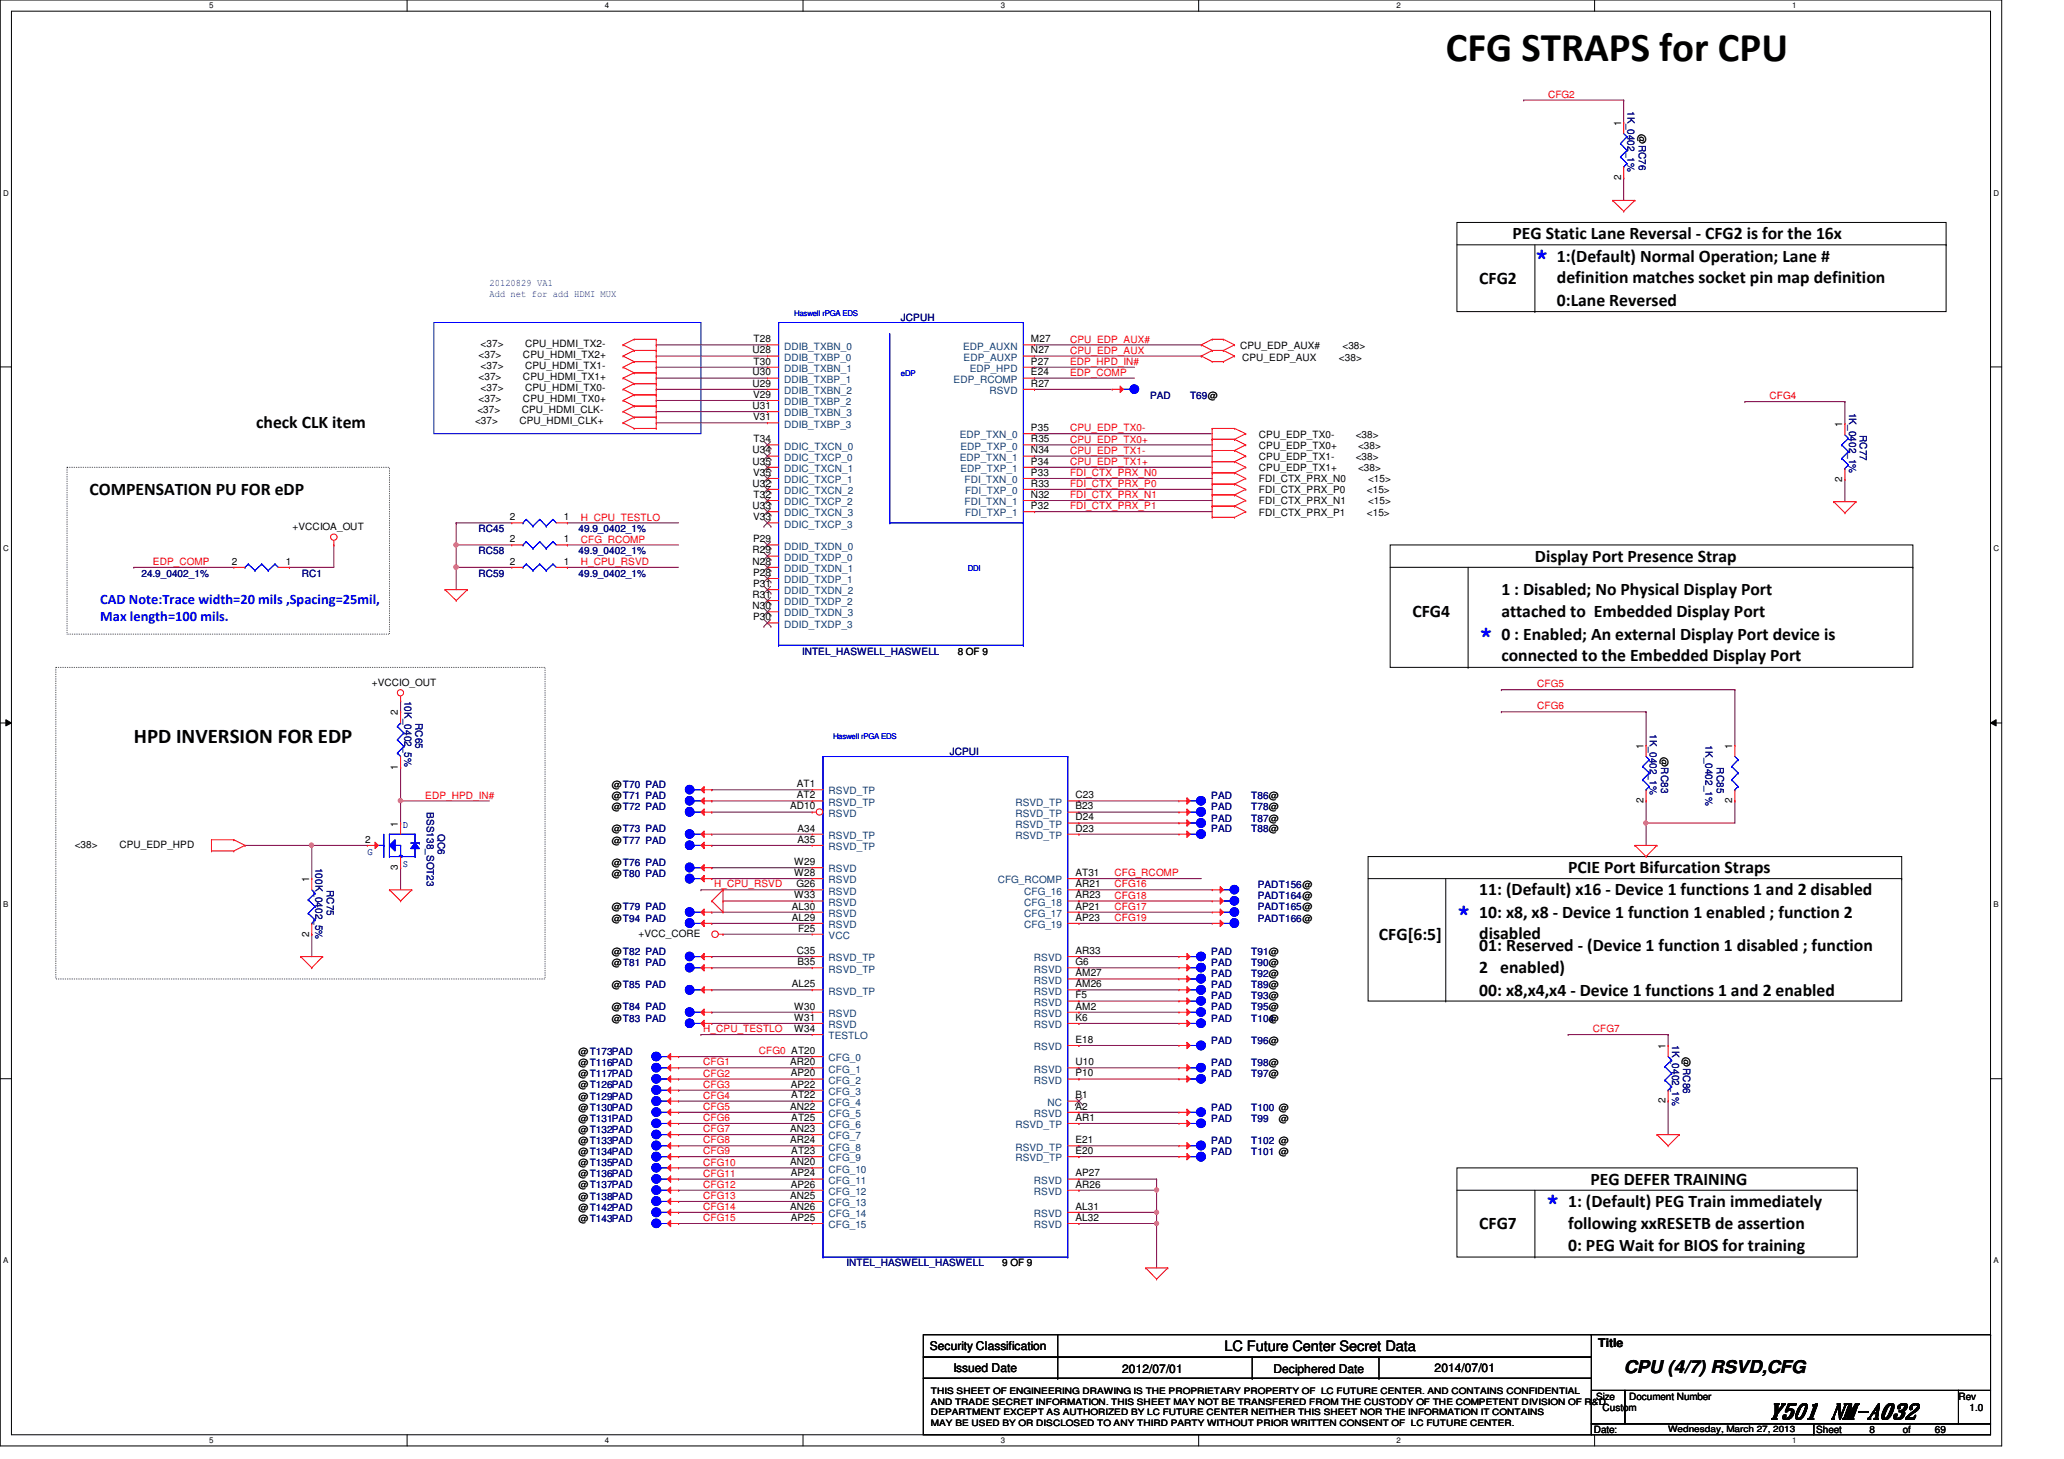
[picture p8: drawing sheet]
<svg xmlns="http://www.w3.org/2000/svg" width="297mm" height="210mm" viewBox="0 0 297 210" stroke-linecap="round" stroke-linejoin="round" font-family="sans-serif">
<defs><g id="words">
<text font-size="5.9" x="208.1" y="8.8">CFG STRAPS for CPU</text>
<g font-size="3.3" fill="#00f">
<text x="220.9" y="38">*</text>
<text x="212.9" y="92.4">*</text>
<text x="209.7" y="132.4">*</text>
<text x="222.5" y="174">*</text>
</g>
<g font-size="3">
<text x="19.3" y="106.9">HPD INVERSION FOR EDP</text>
<text x="254.5" y="204">Y501 NM-A032</text>
</g>
<g font-size="2.5">
<text x="217.7" y="34.4">PEG Static Lane Reversal - CFG2 is for the 16x</text>
<text x="212.9" y="40.8">CFG2</text>
<text x="224.1" y="37.6">1:(Default) Normal Operation; Lane #</text>
<text x="224.1" y="40.7">definition matches socket pin map definition</text>
<text x="224.1" y="44">0:Lane Reversed</text>
<text x="36.9" y="61.6">check CLK item</text>
<text x="12.9" y="71.2">COMPENSATION PU FOR eDP</text>
<text x="220.9" y="80.8">Display Port Presence Strap</text>
<text x="203.3" y="88.8">CFG4</text>
<text x="216.1" y="85.6">1 : Disabled; No Physical Display Port</text>
<text x="216.1" y="88.7">attached to Embedded Display Port</text>
<text x="216.1" y="92">0 : Enabled; An external Display Port device is</text>
<text x="216.1" y="95.1">connected to the Embedded Display Port</text>
<text x="225.7" y="125.6">PCIE Port Bifurcation Straps</text>
<text x="212.9" y="128.8">11: (Default) x16 - Device 1 functions 1 and 2 disabled</text>
<text x="198.5" y="135.3">CFG[6:5]</text>
<text x="212.9" y="132">10: x8, x8 - Device 1 function 1 enabled ; function 2</text>
<text x="212.9" y="135.1">disabled</text>
<text x="212.9" y="136.8">01: Reserved - (Device 1 function 1 disabled ; function</text>
<text x="212.9" y="139.9">2 enabled)</text>
<text x="212.9" y="143.3">00: x8,x4,x4 - Device 1 functions 1 and 2 enabled</text>
<text x="225.7" y="173.7">1: (Default) PEG Train immediately</text>
<text x="228.9" y="170.4">PEG DEFER TRAINING</text>
<text x="212.9" y="176.8">CFG7</text>
<text x="225.7" y="176.7">following xxRESETB de assertion</text>
<text x="225.7" y="180">0: PEG Wait for BIOS for training</text>
<text x="233.7" y="197.6">CPU (4/7) RSVD,CFG</text>
</g>
<g font-size="2.1" fill="#00f">
<text x="14.4" y="86.8">CAD Note:Trace width=20 mils ,Spacing=25mil,</text>
<text x="14.4" y="89.4">Max length=100 mils.</text>
</g>
<text font-size="2.1" x="176.2" y="194.4">LC Future Center Secret Data</text>
<g font-size="1.7">
<text x="133.8" y="194.3">Security Classification</text>
<text x="137.2" y="197.3">Issued Date</text>
<text x="161.5" y="197.5">2012/07/01</text>
<text x="183.3" y="197.5">Deciphered Date</text>
<text x="206.5" y="197.3">2014/07/01</text>
<text x="230" y="193.8">Title</text>
</g>
<g font-size="1.4" fill="#f00">
<text x="222.8" y="14.1">CFG2</text>
<text x="154" y="50.9">CPU_EDP_AUX</text>
<text x="154" y="49.3">CPU_EDP_AUX#</text>
<text x="154" y="52.5">EDP_HPD_IN#</text>
<text x="154" y="54.1">EDP_COMP</text>
<text x="254.7" y="57.4">CFG4</text>
<text x="154" y="62.1">CPU_EDP_TX0-</text>
<text x="154" y="63.7">CPU_EDP_TX0+</text>
<text x="154" y="65.3">CPU_EDP_TX1-</text>
<text x="154" y="68.5">FDI_CTX_PRX_N0</text>
<text x="154" y="71.7">FDI_CTX_PRX_N1</text>
<text x="154" y="70.1">FDI_CTX_PRX_P0</text>
<text x="154" y="66.9">CPU_EDP_TX1+</text>
<text x="83.6" y="74.9">H_CPU_TESTLO</text>
<text x="154" y="73.3">FDI_CTX_PRX_P1</text>
<text x="22" y="81.3">EDP_COMP</text>
<text x="83.6" y="78.1">CFG_RCOMP</text>
<text x="83.6" y="81.3">H_CPU_RSVD</text>
<text x="221.2" y="98.9">CFG5</text>
<text x="221.2" y="102.1">CFG6</text>
<text x="61.2" y="114.9">EDP_HPD_IN#</text>
<text x="102.8" y="127.7">H_CPU_RSVD</text>
<text x="160.4" y="130.9">CFG17</text>
<text x="160.4" y="127.7">CFG16</text>
<text x="160.4" y="129.3">CFG18</text>
<text x="160.4" y="126.1">CFG_RCOMP</text>
<text x="160.4" y="132.5">CFG19</text>
<text x="101.2" y="148.5">H_CPU_TESTLO</text>
<text x="229.2" y="148.5">CFG7</text>
<text x="101.2" y="153.3">CFG1</text>
<text x="101.2" y="154.9">CFG2</text>
<text x="109.2" y="151.7">CFG0 AT20</text>
<text x="101.2" y="156.5">CFG3</text>
<text x="101.2" y="158.1">CFG4</text>
<text x="101.2" y="159.7">CFG5</text>
<text x="101.2" y="161.3">CFG6</text>
<text x="101.2" y="167.7">CFG10</text>
<text x="101.2" y="162.9">CFG7</text>
<text x="101.2" y="164.5">CFG8</text>
<text x="101.2" y="166.1">CFG9</text>
<text x="101.2" y="169.3">CFG11</text>
<text x="101.2" y="170.9">CFG12</text>
<text x="101.2" y="172.5">CFG13</text>
<text x="101.2" y="174.1">CFG14</text>
<text x="101.2" y="175.7">CFG15</text>
</g>
<g font-size="1.4" fill="#000080">
<text x="234.2" y="16" transform="rotate(90 234.2 16)">1K_0402_1%</text>
<text x="129.7" y="46.2">JCPUH</text>
<text x="165.5" y="57.4">PAD</text>
<text x="171.3" y="57.4">T69@</text>
<text x="266.1" y="59.4" transform="rotate(90 266.1 59.4)">1K_0402_1%</text>
<text x="267.7" y="62.6" transform="rotate(90 267.7 62.6)">RC77</text>
<text x="68.9" y="76.6">RC45</text>
<text x="83.3" y="76.6">49.9_0402_1%</text>
<text x="20.4" y="83">24.9_0402_1%</text>
<text x="43.4" y="83">RC1</text>
<text x="68.9" y="83">RC59</text>
<text x="68.9" y="79.8">RC58</text>
<text x="83.3" y="83">49.9_0402_1%</text>
<text x="83.3" y="79.8">49.9_0402_1%</text>
<text x="115.4" y="94.2">INTEL_HASWELL_HASWELL</text>
<text x="58.2" y="100.8" transform="rotate(90 58.2 100.8)">10K_0402_5%</text>
<text x="59.8" y="104" transform="rotate(90 59.8 104)">RC65</text>
<text x="237.4" y="105.6" transform="rotate(90 237.4 105.6)">1K_0402_1%</text>
<text x="245.4" y="107.2" transform="rotate(90 245.4 107.2)">1K_0402_1%</text>
<text x="136.7" y="108.6">JCPUI</text>
<text x="247.1" y="110.4" transform="rotate(90 247.1 110.4)">RC85</text>
<text x="61.4" y="116.8" transform="rotate(90 61.4 116.8)">BSS138_SOT23</text>
<text x="174.3" y="119.8">PAD</text>
<text x="174.3" y="116.6">PAD</text>
<text x="174.3" y="118.2">PAD</text>
<text x="174.3" y="115">PAD</text>
<text x="180.1" y="119.8">T88@</text>
<text x="180.1" y="116.6">T78@</text>
<text x="180.1" y="118.2">T87@</text>
<text x="180.1" y="115">T86@</text>
<text x="45.4" y="124.8" transform="rotate(90 45.4 124.8)">100K_0402_5%</text>
<text x="63" y="120" transform="rotate(90 63 120)">QC6</text>
<text x="47" y="128" transform="rotate(90 47 128)">RC75</text>
<text x="181" y="127.8">PADT156@</text>
<text x="181" y="129.4">PADT164@</text>
<text x="181" y="131">PADT165@</text>
<text x="174.3" y="137.4">PAD</text>
<text x="180.1" y="137.4">T91@</text>
<text x="181" y="132.6">PADT166@</text>
<text x="174.3" y="142.2">PAD</text>
<text x="174.3" y="143.8">PAD</text>
<text x="174.3" y="140.6">PAD</text>
<text x="174.3" y="139">PAD</text>
<text x="180.1" y="142.2">T89@</text>
<text x="180.1" y="143.8">T93@</text>
<text x="180.1" y="140.6">T92@</text>
<text x="180.1" y="139">T90@</text>
<text x="174.3" y="147">PAD</text>
<text x="174.3" y="145.4">PAD</text>
<text x="180.1" y="147">T104</text>
<text x="180.1" y="145.4">T95@</text>
<text x="174.3" y="153.4">PAD</text>
<text x="174.3" y="150.2">PAD</text>
<text x="174.3" y="155">PAD</text>
<text x="180.1" y="153.4">T98@</text>
<text x="180.1" y="150.2">T96@</text>
<text x="180.1" y="155">T97@</text>
<text x="240.7" y="150.4" transform="rotate(90 240.7 150.4)">1K_0402_1%</text>
<text x="174.3" y="159.8">PAD</text>
<text x="174.3" y="161.4">PAD</text>
<text x="180.1" y="159.8">T100 @</text>
<text x="180.1" y="161.4">T99</text>
<text x="174.3" y="166.2">PAD</text>
<text x="174.3" y="164.6">PAD</text>
<text x="180.1" y="166.2">T101 @</text>
<text x="180.1" y="164.6">T102 @</text>
<text x="121.8" y="182.2">INTEL_HASWELL_HASWELL</text>
</g>
<g font-size="1.4">
<text x="233.3" y="18.1" transform="rotate(-90 233.3 18.1)">1</text>
<text x="235.8" y="19.2" transform="rotate(90 235.8 19.2)">@RC76</text>
<text x="233.3" y="25.9" transform="rotate(-90 233.3 25.9)">2</text>
<text x="68.9" y="51.4">&lt;37&gt;</text>
<text x="69.2" y="53">&lt;37&gt;</text>
<text x="69.2" y="49.9">&lt;37&gt;</text>
<text x="75.3" y="51.4">CPU_HDMI_TX2+</text>
<text x="75.6" y="53">CPU_HDMI_TX1-</text>
<text x="75.6" y="49.9">CPU_HDMI_TX2-</text>
<text x="108.3" y="50.8">U28</text>
<text x="108.5" y="49.2">T28</text>
<text x="108.5" y="52.5">T30</text>
<text x="148.4" y="49.2">M27</text>
<text x="148.4" y="50.8">N27</text>
<text x="148.4" y="52.5">P27</text>
<text x="178.5" y="50.2">CPU_EDP_AUX#</text>
<text x="178.8" y="51.9">CPU_EDP_AUX</text>
<text x="192.7" y="51.9">&lt;38&gt;</text>
<text x="193.2" y="50.2">&lt;38&gt;</text>
<text x="68.7" y="59.4">&lt;37&gt;</text>
<text x="68.9" y="54.7">&lt;37&gt;</text>
<text x="68.9" y="57.9">&lt;37&gt;</text>
<text x="69.2" y="56.3">&lt;37&gt;</text>
<text x="75.1" y="59.4">CPU_HDMI_CLK-</text>
<text x="75.3" y="54.7">CPU_HDMI_TX1+</text>
<text x="75.3" y="57.9">CPU_HDMI_TX0+</text>
<text x="75.6" y="56.3">CPU_HDMI_TX0-</text>
<text x="108.3" y="54">U30</text>
<text x="108.3" y="55.6">U29</text>
<text x="108.3" y="58.8">U31</text>
<text x="108.4" y="57.2">V29</text>
<text x="148.4" y="54">E24</text>
<text x="148.4" y="55.6">R27</text>
<text x="68.4" y="61">&lt;37&gt;</text>
<text x="74.8" y="61">CPU_HDMI_CLK+</text>
<text x="108.3" y="65.2">U34</text>
<text x="108.4" y="60.5">V31</text>
<text x="108.5" y="63.6">T34</text>
<text x="148.4" y="62">P35</text>
<text x="148.4" y="65.2">N34</text>
<text x="148.4" y="63.6">R35</text>
<text x="181.2" y="63">CPU_EDP_TX0-</text>
<text x="181.2" y="64.6">CPU_EDP_TX0+</text>
<text x="195.1" y="63">&lt;38&gt;</text>
<text x="195.4" y="64.6">&lt;38&gt;</text>
<text x="265.1" y="61.5" transform="rotate(-90 265.1 61.5)">1</text>
<text x="108.3" y="66.8">U35</text>
<text x="108.3" y="70">U32</text>
<text x="108.4" y="68.5">V35</text>
<text x="108.5" y="71.6">T32</text>
<text x="148.4" y="66.8">P34</text>
<text x="148.4" y="68.5">P33</text>
<text x="148.4" y="70">R33</text>
<text x="148.4" y="71.6">N32</text>
<text x="181.2" y="71">FDI_CTX_PRX_P0</text>
<text x="181.2" y="69.4">FDI_CTX_PRX_N0</text>
<text x="181.2" y="67.8">CPU_EDP_TX1+</text>
<text x="181.2" y="66.2">CPU_EDP_TX1-</text>
<text x="195.1" y="66.2">&lt;38&gt;</text>
<text x="195.4" y="67.8">&lt;38&gt;</text>
<text x="196.7" y="71">&lt;15&gt;</text>
<text x="196.9" y="69.4">&lt;15&gt;</text>
<text x="265.1" y="69.3" transform="rotate(-90 265.1 69.3)">2</text>
<text x="42.1" y="76.2">+VCCIOA_OUT</text>
<text x="73.4" y="74.8">2</text>
<text x="81.1" y="74.8">1</text>
<text x="108.3" y="73.2">U33</text>
<text x="108.4" y="74.8">V33</text>
<text x="148.4" y="73.2">P32</text>
<text x="181.2" y="72.6">FDI_CTX_PRX_N1</text>
<text x="181.2" y="74.2">FDI_CTX_PRX_P1</text>
<text x="196.7" y="74.2">&lt;15&gt;</text>
<text x="196.9" y="72.6">&lt;15&gt;</text>
<text x="33.4" y="81.2">2</text>
<text x="41.1" y="81.2">1</text>
<text x="73.4" y="81.2">2</text>
<text x="73.4" y="78">2</text>
<text x="81.1" y="81.2">1</text>
<text x="81.1" y="78">1</text>
<text x="108.3" y="79.6">R29</text>
<text x="108.3" y="81.2">N28</text>
<text x="108.4" y="78">P29</text>
<text x="108.4" y="82.8">P28</text>
<text x="108.3" y="86">R31</text>
<text x="108.3" y="87.6">N30</text>
<text x="108.4" y="84.5">P31</text>
<text x="108.4" y="89.2">P30</text>
<text x="137.8" y="94.2">8 OF 9</text>
<text x="53.5" y="98.6">+VCCIO_OUT</text>
<text x="57.3" y="102.9" transform="rotate(-90 57.3 102.9)">2</text>
<text x="236.5" y="107.7" transform="rotate(-90 236.5 107.7)">1</text>
<text x="249.3" y="107.7" transform="rotate(-90 249.3 107.7)">1</text>
<text x="57.3" y="110.7" transform="rotate(-90 57.3 110.7)">1</text>
<text x="88" y="113.4">@T70 PAD</text>
<text x="114.7" y="113.2">AT1</text>
<text x="239.1" y="108.8" transform="rotate(90 239.1 108.8)">@RC83</text>
<text x="57.3" y="118.9" transform="rotate(-90 57.3 118.9)">1</text>
<text x="88" y="115">@T71 PAD</text>
<text x="88" y="116.6">@T72 PAD</text>
<text x="88" y="119.8">@T73 PAD</text>
<text x="113.7" y="116.5">AD10</text>
<text x="114.7" y="114.9">AT2</text>
<text x="114.8" y="119.6">A34</text>
<text x="154.8" y="114.9">C23</text>
<text x="154.8" y="116.5">B23</text>
<text x="154.8" y="118">D24</text>
<text x="154.8" y="119.6">D23</text>
<text x="236.5" y="115.5" transform="rotate(-90 236.5 115.5)">2</text>
<text x="249.3" y="115.5" transform="rotate(-90 249.3 115.5)">2</text>
<text x="10.7" y="122">&lt;38&gt;</text>
<text x="17.2" y="122">CPU_EDP_HPD</text>
<text x="52.5" y="121.2">2</text>
<text x="57.3" y="125.1" transform="rotate(-90 57.3 125.1)">3</text>
<text x="88" y="121.4">@T77 PAD</text>
<text x="88" y="124.6">@T76 PAD</text>
<text x="114.3" y="124.5">W29</text>
<text x="114.8" y="121.2">A35</text>
<text x="44.5" y="126.9" transform="rotate(-90 44.5 126.9)">1</text>
<text x="88" y="126.2">@T80 PAD</text>
<text x="88" y="131">@T79 PAD</text>
<text x="114" y="130.9">AL30</text>
<text x="114.3" y="126">W28</text>
<text x="114.3" y="129.2">W33</text>
<text x="114.6" y="127.6">G26</text>
<text x="154.8" y="126">AT31</text>
<text x="154.8" y="127.6">AR21</text>
<text x="154.8" y="129.2">AR23</text>
<text x="154.8" y="130.9">AP21</text>
<text x="44.5" y="134.7" transform="rotate(-90 44.5 134.7)">2</text>
<text x="88" y="137.4">@T82 PAD</text>
<text x="88" y="132.6">@T94 PAD</text>
<text x="91.9" y="134.8">+VCC_CORE</text>
<text x="114" y="132.5">AL29</text>
<text x="114.7" y="137.2">C35</text>
<text x="114.8" y="134">F25</text>
<text x="154.8" y="132.5">AP23</text>
<text x="154.8" y="137.2">AR33</text>
<text x="88" y="139">@T81 PAD</text>
<text x="88" y="142.2">@T85 PAD</text>
<text x="114" y="142">AL25</text>
<text x="114.8" y="138.9">B35</text>
<text x="154.8" y="138.9">G6</text>
<text x="154.8" y="140.5">AM27</text>
<text x="154.8" y="142">AM26</text>
<text x="154.8" y="143.6">F5</text>
<text x="88" y="147">@T83 PAD</text>
<text x="88" y="145.4">@T84 PAD</text>
<text x="114.3" y="145.2">W30</text>
<text x="114.3" y="146.9">W31</text>
<text x="114.3" y="148.5">W34</text>
<text x="154.8" y="145.2">AM2</text>
<text x="154.8" y="146.9">K6</text>
<text x="182.6" y="147">@</text>
<text x="83.3" y="155">@T117PAD</text>
<text x="83.3" y="153.4">@T116PAD</text>
<text x="83.3" y="151.8">@T173PAD</text>
<text x="113.7" y="153.2">AR20</text>
<text x="113.8" y="154.9">AP20</text>
<text x="154.8" y="150">E18</text>
<text x="154.8" y="153.2">U10</text>
<text x="154.8" y="154.9">P10</text>
<text x="239.7" y="150.9" transform="rotate(-90 239.7 150.9)">1</text>
<text x="242.2" y="152" transform="rotate(90 242.2 152)">@RC86</text>
<text x="83.3" y="159.8">@T130PAD</text>
<text x="83.3" y="158.2">@T129PAD</text>
<text x="83.3" y="161.4">@T131PAD</text>
<text x="83.3" y="156.6">@T126PAD</text>
<text x="113.7" y="159.6">AN22</text>
<text x="113.8" y="156.5">AP22</text>
<text x="113.9" y="158">AT22</text>
<text x="113.9" y="161.2">AT25</text>
<text x="154.8" y="161.2">AR1</text>
<text x="154.8" y="159.6">A2</text>
<text x="154.8" y="158">B1</text>
<text x="184.1" y="161.4">@</text>
<text x="239.7" y="158.7" transform="rotate(-90 239.7 158.7)">2</text>
<text x="83.3" y="167.8">@T135PAD</text>
<text x="83.3" y="166.2">@T134PAD</text>
<text x="83.3" y="163">@T132PAD</text>
<text x="83.3" y="164.6">@T133PAD</text>
<text x="113.7" y="162.9">AN23</text>
<text x="113.7" y="164.5">AR24</text>
<text x="113.7" y="167.6">AN20</text>
<text x="113.9" y="166">AT23</text>
<text x="154.8" y="164.5">E21</text>
<text x="154.8" y="166">E20</text>
<text x="83.3" y="171">@T137PAD</text>
<text x="83.3" y="169.4">@T136PAD</text>
<text x="83.3" y="172.6">@T138PAD</text>
<text x="113.7" y="172.5">AN25</text>
<text x="113.8" y="169.2">AP24</text>
<text x="113.8" y="170.9">AP26</text>
<text x="154.8" y="169.2">AP27</text>
<text x="154.8" y="170.9">AR26</text>
<text x="83.3" y="175.8">@T143PAD</text>
<text x="83.3" y="174.2">@T142PAD</text>
<text x="113.7" y="174">AN26</text>
<text x="113.8" y="175.6">AP25</text>
<text x="154.8" y="174">AL31</text>
<text x="154.8" y="175.6">AL32</text>
<text x="144.2" y="182.2">9 OF 9</text>
<text x="229.7" y="201.4">Size</text>
<text x="230.6" y="203">Custom</text>
<text x="234.5" y="201.4">Document Number</text>
<text x="281.9" y="201.4">Rev</text>
<text x="283.5" y="203">1.0</text>
<text x="229.4" y="206.2">Date:</text>
<text x="261.4" y="206.2">Sheet</text>
<text x="269" y="206.2">8</text>
<text x="273.9" y="206.2">of</text>
<text x="278.5" y="206.2">69</text>
</g>
<g font-size="1.4" fill="#00f">
<text x="70.4" y="41.2">20120829 VA1</text>
<text x="70.4" y="42.8">Add net for add HDMI MUX</text>
<text x="58" y="119.1">D</text>
<text x="52.9" y="123">G</text>
<text x="58" y="124.7">S</text>
</g>
<g font-size="1.4" fill="#004080">
<text x="112.9" y="50.3">DDIB_TXBN_0</text>
<text x="112.9" y="51.9">DDIB_TXBP_0</text>
<text x="112.9" y="53.5">DDIB_TXBN_1</text>
<text x="138.6" y="50.3">EDP_AUXN</text>
<text x="138.7" y="51.9">EDP_AUXP</text>
<text x="139.6" y="53.5">EDP_HPD</text>
<text x="112.9" y="55.1">DDIB_TXBP_1</text>
<text x="112.9" y="56.7">DDIB_TXBN_2</text>
<text x="112.9" y="58.3">DDIB_TXBP_2</text>
<text x="112.9" y="59.9">DDIB_TXBN_3</text>
<text x="137.2" y="55.1">EDP_RCOMP</text>
<text x="142.4" y="56.7">RSVD</text>
<text x="112.9" y="61.5">DDIB_TXBP_3</text>
<text x="112.9" y="64.7">DDIC_TXCN_0</text>
<text x="138.1" y="63.1">EDP_TXN_0</text>
<text x="138.2" y="64.7">EDP_TXP_0</text>
<text x="112.9" y="66.3">DDIC_TXCP_0</text>
<text x="112.9" y="67.9">DDIC_TXCN_1</text>
<text x="112.9" y="69.5">DDIC_TXCP_1</text>
<text x="112.9" y="71.1">DDIC_TXCN_2</text>
<text x="138.1" y="66.3">EDP_TXN_1</text>
<text x="138.2" y="67.9">EDP_TXP_1</text>
<text x="138.8" y="69.5">FDI_TXN_0</text>
<text x="138.9" y="71.1">FDI_TXP_0</text>
<text x="112.9" y="72.7">DDIC_TXCP_2</text>
<text x="112.9" y="74.3">DDIC_TXCN_3</text>
<text x="112.9" y="75.9">DDIC_TXCP_3</text>
<text x="138.8" y="72.7">FDI_TXN_1</text>
<text x="138.9" y="74.3">FDI_TXP_1</text>
<text x="112.9" y="79.1">DDID_TXDN_0</text>
<text x="112.9" y="80.7">DDID_TXDP_0</text>
<text x="112.9" y="82.3">DDID_TXDN_1</text>
<text x="112.9" y="83.9">DDID_TXDP_1</text>
<text x="112.9" y="85.5">DDID_TXDN_2</text>
<text x="112.9" y="87.1">DDID_TXDP_2</text>
<text x="112.9" y="88.7">DDID_TXDN_3</text>
<text x="112.9" y="90.3">DDID_TXDP_3</text>
<text x="119.2" y="114.3">RSVD_TP</text>
<text x="119.2" y="115.9">RSVD_TP</text>
<text x="119.2" y="117.5">RSVD</text>
<text x="146.1" y="115.9">RSVD_TP</text>
<text x="146.1" y="117.5">RSVD_TP</text>
<text x="146.1" y="119.1">RSVD_TP</text>
<text x="119.2" y="120.7">RSVD_TP</text>
<text x="119.2" y="122.3">RSVD_TP</text>
<text x="119.2" y="125.5">RSVD</text>
<text x="146.1" y="120.7">RSVD_TP</text>
<text x="119.2" y="127.1">RSVD</text>
<text x="119.2" y="128.7">RSVD</text>
<text x="119.2" y="130.3">RSVD</text>
<text x="119.2" y="131.9">RSVD</text>
<text x="143.6" y="127.1">CFG_RCOMP</text>
<text x="147.4" y="128.7">CFG_16</text>
<text x="147.4" y="130.3">CFG_18</text>
<text x="147.4" y="131.9">CFG_17</text>
<text x="119.2" y="133.5">RSVD</text>
<text x="119.2" y="135.1">VCC</text>
<text x="147.4" y="133.5">CFG_19</text>
<text x="119.2" y="138.3">RSVD_TP</text>
<text x="119.2" y="139.9">RSVD_TP</text>
<text x="119.2" y="143.1">RSVD_TP</text>
<text x="148.8" y="138.3">RSVD</text>
<text x="148.8" y="139.9">RSVD</text>
<text x="148.8" y="141.5">RSVD</text>
<text x="148.8" y="143.1">RSVD</text>
<text x="119.2" y="146.3">RSVD</text>
<text x="119.2" y="147.9">RSVD</text>
<text x="119.2" y="149.5">TESTLO</text>
<text x="148.8" y="144.7">RSVD</text>
<text x="148.8" y="146.3">RSVD</text>
<text x="148.8" y="147.9">RSVD</text>
<text x="119.2" y="152.7">CFG_0</text>
<text x="119.2" y="154.3">CFG_1</text>
<text x="119.2" y="155.9">CFG_2</text>
<text x="148.8" y="151.1">RSVD</text>
<text x="148.8" y="154.3">RSVD</text>
<text x="148.8" y="155.9">RSVD</text>
<text x="119.2" y="157.5">CFG_3</text>
<text x="119.2" y="159.1">CFG_4</text>
<text x="119.2" y="160.7">CFG_5</text>
<text x="148.8" y="160.7">RSVD</text>
<text x="150.7" y="159.1">NC</text>
<text x="119.2" y="162.3">CFG_6</text>
<text x="119.2" y="163.9">CFG_7</text>
<text x="119.2" y="165.5">CFG_8</text>
<text x="119.2" y="167.1">CFG_9</text>
<text x="146.1" y="162.3">RSVD_TP</text>
<text x="146.1" y="165.5">RSVD_TP</text>
<text x="146.1" y="167.1">RSVD_TP</text>
<text x="119.2" y="168.7">CFG_10</text>
<text x="119.2" y="170.3">CFG_11</text>
<text x="119.2" y="171.9">CFG_12</text>
<text x="119.2" y="173.5">CFG_13</text>
<text x="148.8" y="170.3">RSVD</text>
<text x="148.8" y="171.9">RSVD</text>
<text x="119.2" y="175.1">CFG_14</text>
<text x="119.2" y="176.7">CFG_15</text>
<text x="148.8" y="175.1">RSVD</text>
<text x="148.8" y="176.7">RSVD</text>
</g>
<g font-size="1.3">
<text x="134" y="200.6">THIS SHEET OF ENGINEERING DRAWING IS THE PROPRIETARY PROPERTY OF LC FUTURE CENTER. AND CONTAINS CONFIDENTIAL</text>
<text x="134" y="202.1">AND TRADE SECRET INFORMATION. THIS SHEET MAY NOT BE TRANSFERED FROM THE CUSTODY OF THE COMPETENT DIVISION OF R&amp;D</text>
<text x="134" y="203.6">DEPARTMENT EXCEPT AS AUTHORIZED BY LC FUTURE CENTER NEITHER THIS SHEET NOR THE INFORMATION IT CONTAINS</text>
<text x="134" y="205.1">MAY BE USED BY OR DISCLOSED TO ANY THIRD PARTY WITHOUT PRIOR WRITTEN CONSENT OF LC FUTURE CENTER.</text>
<text x="240.1" y="206">Wednesday, March 27, 2013</text>
</g>
<g font-size="1.1">
<text x="30.1" y="1.1">5</text>
<text x="87" y="1.1">4</text>
<text x="144" y="1.1">3</text>
<text x="201" y="1.1">2</text>
<text x="257.9" y="1.1">1</text>
<text x=".5" y="28.2">D</text>
<text x="286.9" y="28.2">D</text>
<text x=".5" y="79.3">C</text>
<text x="286.9" y="79.3">C</text>
<text x=".5" y="130.6">B</text>
<text x="286.9" y="130.6">B</text>
<text x=".5" y="181.7">A</text>
<text x="286.9" y="181.7">A</text>
<text x="30.1" y="207.6">5</text>
<text x="87" y="207.6">4</text>
<text x="144" y="207.6">3</text>
<text x="201" y="207.6">2</text>
<text x="257.9" y="207.6">1</text>
</g>
<g font-size="1.1" fill="#00f">
<text x="114.3" y="45.5">Haswell rPGA EDS</text>
<text x="129.7" y="54.1">eDP</text>
<text x="139.3" y="82.1">DDI</text>
<text x="119.9" y="106.3">Haswell rPGA EDS</text>
</g>
</g></defs>
<path d="M0 0h288.1v208h-288.1zM1.6 1.6h284.9v204.8h-284.9z" fill="none" stroke="#000" stroke-width=".14"/>
<g fill="#fff">
<path d="M30.1 .2h.6v1.2h-.6z"/>
<path d="M30.1 206.6h.6v1.2h-.6z"/>
</g>
<path d="M58.6 0v1.6M58.6 206.4v1.6" fill="none" stroke="#000" stroke-width=".14"/>
<g fill="#fff">
<path d="M87 .2h.6v1.2h-.6z"/>
<path d="M87 206.6h.6v1.2h-.6z"/>
</g>
<path d="M115.6 0v1.6M115.6 206.4v1.6" fill="none" stroke="#000" stroke-width=".14"/>
<g fill="#fff">
<path d="M144 .2h.6v1.2h-.6z"/>
<path d="M144 206.6h.6v1.2h-.6z"/>
</g>
<path d="M172.5 0v1.6M172.5 206.4v1.6" fill="none" stroke="#000" stroke-width=".14"/>
<g fill="#fff">
<path d="M201 .2h.5v1.2h-.5z"/>
<path d="M201 206.6h.5v1.2h-.5z"/>
</g>
<path d="M229.5 0v1.6M229.5 206.4v1.6" fill="none" stroke="#000" stroke-width=".14"/>
<g fill="#fff">
<path d="M257.9 .2h.6v1.2h-.6z"/>
<path d="M257.9 206.6h.6v1.2h-.6z"/>
<path d="M.5 27.2h.7v1.2h-.7z"/>
<path d="M286.9 27.2h.8v1.2h-.8z"/>
<path d="M.5 78.4h.7v1.1h-.7z"/>
<path d="M286.9 78.4h.8v1.1h-.8z"/>
</g>
<path d="M0 52.8h1.6M286.5 52.8h1.6" fill="none" stroke="#000" stroke-width=".14"/>
<g fill="#fff">
<path d="M.5 129.6h.7v1.2h-.7z"/>
<path d="M286.9 129.6h.7v1.2h-.7z"/>
</g>
<path d="M0 104h1.6M.8 103.5l.8 .5-.8 .4zM286.5 104l.8-.5v.9zM286.5 104h1.6" fill="none" stroke="#000" stroke-width=".14"/>
<path d="M.8 103.5l.8 .5-.8 .4zM286.5 104l.8-.5v.9z" fill="#000"/>
<g fill="#fff">
<path d="M.5 180.8h.7v1.1h-.7z"/>
<path d="M286.9 180.8h.7v1.1h-.7z"/>
</g>
<g fill="none" stroke="#000" stroke-width=".14">
<path d="M209.7 32h70.4v12.8h-70.4zM209.7 35.2h70.4M220.9 35.2v9.6M280.1 35.2h.1M220.9 44.8h.1M200.1 78.4h75.2v17.6h-75.2zM200.1 81.6h75.2M211.3 96h.1M211.3 81.6v14.4M275.3 81.6h.1M196.9 123.2h76.8v20.8h-76.8zM196.9 126.4h76.8"/>
<path d="M208.1 126.4v17.6M273.7 126.4h.1M0 155.2h1.6M208.1 144h.1M286.5 155.2h1.6M209.7 168h57.6v12.8h-57.6zM209.7 171.2h57.6M220.9 171.2v9.6M267.3 171.2h.1M220.9 180.8h.1"/>
</g>
<path d="M9.6 67.2h46.4v24h-46.4zM8 96h70.4v44.8h-70.4z" fill="none" stroke="#000" stroke-width=".14" stroke-dasharray="0 .3"/>
<path d="M62.4 46.4h38.5v16h-38.5z" fill="none" stroke="#00f" stroke-width=".14"/>
<g fill="none" stroke="#800040" stroke-width=".14">
<path d="M148.9 56h.1M148.9 56h11.2M148.9 51.2h24M148.9 49.6h24M172.9 51.2h.1M172.9 49.6h.1M48 78.4h.1M48 78.4v3.2M148.9 62.4h.1M148.9 64h.1M148.9 68.8h.1M148.9 62.4h25.6"/>
<path d="M148.9 64h25.6M148.9 68.8h25.6M19.3 81.6h.1M19.3 81.6h14.4M57.7 115.2h.1M57.7 115.2v3.2M44.9 121.6h.1M44.9 134.4h.1M44.9 121.6v4.8M44.9 134.4v3.2"/>
</g>
<circle cx="57.6" cy="115.2" r=".31" fill="#f0f"/>
<circle cx="57.6" cy="115.2" r=".31" fill="none" stroke="#f0f" stroke-width=".14"/>
<g fill="none" stroke="#800040" stroke-width=".14">
<path d="M148.9 54.4h.1M148.9 54.4h14.4M65.7 75.2h.1M65.7 78.4h.1M65.7 75.2h8M65.7 78.4h8M81.7 78.4h.1M81.7 78.4h16M148.9 72h.1M148.9 70.4h.1M148.9 73.6h.1M148.9 72h25.6"/>
<path d="M148.9 70.4h25.6M148.9 73.6h25.6M41.7 81.6h.1M41.7 81.6h6.3M65.7 81.6h.1M65.7 81.6h8M65.7 81.6v3.2M81.7 81.6h.1M81.7 81.6h16M57.7 100.8h.1M57.7 110.4h.1M57.7 115.2h.1"/>
<path d="M57.7 100.8v1.6M57.7 110.4v4.8M57.7 115.2h12.7M44.9 121.6h.1M44.9 121.6h8M57.7 124.8h.1M57.7 124.8v3.2M225.7 148.8h.1M225.7 148.8h14.4M240.1 148.8h.1M240.1 158.4h.1M240.1 148.8v1.6"/>
<path d="M240.1 158.4v4.8"/>
</g>
<circle cx="65.6" cy="81.6" r=".32" fill="#f0f"/>
<circle cx="65.6" cy="81.6" r=".32" fill="none" stroke="#f0f" stroke-width=".14"/>
<g fill="none" stroke="#800040" stroke-width=".14">
<path d="M265.5 57.8h.1M265.5 57.8v3.2M65.7 75.2h.1M65.7 78.4h.1M65.7 75.2v6.4M81.7 75.2h.1M81.7 75.2h16M102.4 115.2h.1M102.4 115.2h14.5M236.9 118.4h.1M236.9 118.4h12.8M102.4 137.6h.1"/>
<path d="M102.4 139.2h.1M102.4 120h.1M102.4 121.6h.1M102.4 137.6h14.5M102.4 139.2h14.5M102.4 120h14.5M102.4 121.6h14.5M155.3 147.2h.1M155.3 144h.1M155.3 145.6h.1M155.3 147.2h14.4M155.3 144h14.4"/>
<path d="M155.3 145.6h14.4M155.3 161.6h.1M155.3 160h.1M155.3 161.6h14.4M155.3 160h14.4"/>
</g>
<circle cx="65.6" cy="78.4" r=".31" fill="#f0f"/>
<circle cx="65.6" cy="78.4" r=".31" fill="none" stroke="#f0f" stroke-width=".14"/>
<g fill="none" stroke="#800040" stroke-width=".14">
<path d="M251.1 57.8h.1M251.1 57.8h14.4M265.5 69h.1M265.5 69v3.2M102.4 124.8h.1M102.4 126.4h.1M102.4 124.8h14.5M102.4 126.4h14.5M104.1 129.6h.1M104.1 129.6h12.8M155.3 131.2h.1M155.3 132.8h.1"/>
<path d="M155.3 128h.1M155.3 129.6h.1M155.3 120h.1M155.3 131.2h19.2M155.3 132.8h19.2M155.3 128h19.2M155.3 129.6h19.2M155.3 120h14.4M97.7 153.6h.1M97.7 155.2h.1M97.7 152h.1M97.7 156.8h.1"/>
<path d="M97.7 158.4h.1M97.7 153.6h19.2M97.7 155.2h19.2M97.7 152h19.2M97.7 156.8h19.2M97.7 158.4h19.2M102.4 145.6h.1M102.4 147.2h.1M102.4 145.6h14.5M102.4 147.2h14.5M155.3 150.4h.1M155.3 150.4h14.4"/>
<path d="M97.7 168h.1M97.7 169.6h.1M97.7 174.4h.1M97.7 176h.1M97.7 160h.1M97.7 161.6h.1M97.7 163.2h.1M97.7 164.8h.1M97.7 166.4h.1M97.7 166.4h19.2M97.7 164.8h19.2M97.7 168h19.2"/>
<path d="M97.7 169.6h19.2M97.7 174.4h19.2M97.7 176h19.2M97.7 160h19.2M97.7 161.6h19.2M97.7 163.2h19.2M155.3 166.4h.1M155.3 164.8h.1M155.3 176h.1M155.3 166.4h14.4M155.3 164.8h14.4M155.3 176h11.2"/>
</g>
<circle cx="166.5" cy="176" r=".3" fill="#f0f"/>
<circle cx="166.5" cy="176" r=".3" fill="none" stroke="#f0f" stroke-width=".14"/>
<path d="M155.3 174.4h.1M155.3 174.4h11.2" fill="none" stroke="#800040" stroke-width=".14"/>
<circle cx="166.5" cy="174.4" r=".3" fill="#f0f"/>
<circle cx="166.5" cy="174.4" r=".3" fill="none" stroke="#f0f" stroke-width=".14"/>
<g fill="none" stroke="#800040" stroke-width=".14">
<path d="M216.1 102.4h.1M216.1 102.4h20.8M236.9 102.4h.1M236.9 115.2h.1M236.9 118.4h.1M236.9 102.4v4.8M236.9 115.2v6.4M249.7 115.2h.1M249.7 115.2v3.2M155.3 155.2h.1M155.3 153.6h.1M155.3 155.2h14.4"/>
<path d="M155.3 153.6h14.4M97.7 171.2h.1M97.7 172.8h.1M97.7 171.2h19.2M97.7 172.8h19.2"/>
</g>
<circle cx="236.9" cy="118.4" r=".3" fill="#f0f"/>
<circle cx="236.9" cy="118.4" r=".3" fill="none" stroke="#f0f" stroke-width=".14"/>
<g fill="none" stroke="#800040" stroke-width=".14">
<path d="M219.3 14.4h.1M219.3 14.4h14.4M233.7 14.4h.1M233.7 14.4v3.2M233.7 25.6h.1M233.7 25.6v3.2M148.9 52.8h.1M148.9 52.8h14.4M216.1 99.2h.1M216.1 99.2h33.6M249.7 99.2h.1M249.7 99.2v8"/>
<path d="M102.4 113.6h.1M102.4 116.8h.1M102.4 113.6h14.5M102.4 116.8h14.5M155.3 116.8h.1M155.3 115.2h.1M155.3 118.4h.1M155.3 116.8h14.4M155.3 115.2h14.4M155.3 118.4h14.4M35.3 121.6h.1M35.3 121.6h9.6"/>
<path d="M100.9 128h.1M100.9 128h16M102.4 131.2h.1M102.4 132.8h.1M102.4 131.2h14.5M102.4 132.8h14.5M104.1 134.4h.1M104.1 134.4h12.8M155.3 126.4h.1M155.3 139.2h.1M155.3 137.6h.1M155.3 126.4h17.6"/>
<path d="M155.3 139.2h14.4M155.3 137.6h14.4M100.9 148.8h.1M100.9 148.8h16M102.4 142.4h.1M102.4 142.4h14.5M155.3 142.4h.1M155.3 140.8h.1M155.3 142.4h14.4M155.3 140.8h14.4M155.3 169.6h.1M155.3 171.2h.1"/>
<path d="M155.3 169.6h11.2M155.3 171.2h11.2M166.5 176h.1M166.5 176v6.4"/>
</g>
<circle cx="44.8" cy="121.6" r=".31" fill="#f0f"/>
<circle cx="44.8" cy="121.6" r=".31" fill="none" stroke="#f0f" stroke-width=".14"/>
<g fill="none" stroke="#800040" stroke-width=".14">
<path d="M94.4 54.4h.1M94.4 52.8h.1M94.4 57.6h.1M94.4 56h.1M94.4 59.2h.1M94.4 51.2h.1M94.4 49.6h.1M94.4 54.4h16M94.4 52.8h16M94.4 57.6h16M94.4 56h16M94.4 59.2h16"/>
<path d="M94.4 51.2h16M94.4 49.6h16M94.4 60.8h.1M94.4 60.8h16M148.9 67.2h.1M148.9 65.6h.1M148.9 67.2h25.6M148.9 65.6h25.6M166.5 171.2h.1M166.5 171.2v3.2"/>
</g>
<circle cx="166.5" cy="171.2" r=".3" fill="#f0f"/>
<circle cx="166.5" cy="171.2" r=".3" fill="none" stroke="#f0f" stroke-width=".14"/>
<path d="M166.5 174.4h.1M166.5 169.6h.1M166.5 169.6v1.6M166.5 174.4v1.6" fill="none" stroke="#800040" stroke-width=".14"/>
<g fill="none" stroke="#f00" stroke-width=".14">
<path d="M232.1 28.8h.1M232.1 28.8h3.2M232.1 28.8l1.6 1.6M233.7 30.4h.1M235.3 28.8h.1M235.3 28.8l-1.6 1.6M89.7 54.4h.1M89.7 52.8h.1M89.7 56h.1M89.7 51.2h.1M89.7 49.6h.1M89.7 59.2h.1"/>
<path d="M89.7 57.6h.1M89.7 54.4l1.6 .8M89.7 52.8l1.6 .8M89.7 56l1.6 .8M89.7 51.2l1.6 .8M89.7 49.6l1.6 .8M89.7 59.2l1.6 .8M89.7 57.6l1.6 .8M91.3 55.2h.1M91.3 53.6h.1M91.3 52h.1M91.3 56.8h.1"/>
<path d="M91.3 50.4h.1M91.3 48.8h.1M91.3 58.4h.1M91.3 55.2h3.1M91.3 53.6h3.1M91.3 53.6l-1.6 .8M91.3 52h3.1M91.3 52l-1.6 .8M91.3 56.8h3.1M91.3 55.2l-1.6 .8M91.3 50.4h3.1M91.3 50.4l-1.6 .8"/>
<path d="M91.3 48.8h3.1M91.3 48.8l-1.6 .8M91.3 58.4h3.1M91.3 58.4l-1.6 .8M91.3 56.8l-1.6 .8M94.4 55.2h.1M94.4 53.6h.1M94.4 52h.1M94.4 56.8h.1M94.4 50.4h.1M94.4 48.8h.1M94.4 58.4h.1"/>
<path d="M94.4 48.8v12.8M172.9 49.6h.1M172.9 51.2h.1M172.9 49.6l1.6 .8M172.9 51.2l1.6 .8M174.5 48.8h.1M174.5 50.4h.1M174.5 52h.1M174.5 52h1.6M174.5 50.4h1.6M174.5 48.8h1.6M174.5 48.8l-1.6 .8"/>
<path d="M174.5 50.4l-1.6 .8M176.1 48.8h.1M176.1 50.4h.1M176.1 52h.1M176.1 48.8l1.6 .8M176.1 50.4l1.6 .8M177.7 49.6h.1M177.7 51.2h.1M177.7 49.6l-1.6 .8M177.7 51.2l-1.6 .8M48 78.4h.1M48 77.8v.6"/>
<path d="M89.7 60.8h.1M89.7 60.8l1.6 .8M91.3 61.6h.1M91.3 60h.1M91.3 61.6h3.1M91.3 60h3.1M91.3 60l-1.6 .8M94.4 61.6h.1M94.4 60h.1M174.5 71.2h.1M174.5 69.6h.1M174.5 72.8h.1"/>
<path d="M174.5 74.4h.1M174.5 68h.1M174.5 63.2h.1M174.5 61.6h.1M174.5 64.8h.1M174.5 66.4h.1M174.5 69.6h3.2M174.5 71.2h3.2M174.5 61.6v12.8M174.5 72.8h3.2M174.5 74.4h3.2M174.5 68h3.2"/>
<path d="M174.5 61.6h3.2M174.5 63.2h3.2M174.5 64.8h3.2M174.5 66.4h3.2M177.7 69.6h.1M177.7 71.2h.1M177.7 72.8h.1M177.7 74.4h.1M177.7 68h.1M177.7 61.6h.1M177.7 63.2h.1M177.7 64.8h.1"/>
<path d="M177.7 66.4h.1M177.7 69.6l1.6 .8M177.7 71.2l1.6 .8M177.7 72.8l1.6 .8M177.7 68l1.6 .8M177.7 61.6l1.6 .8M177.7 63.2l1.6 .8M177.7 66.4l1.6 .8M177.7 64.8l1.6 .8M179.3 70.4h.1M179.3 72h.1M179.3 73.6h.1"/>
<path d="M179.3 68.8h.1M179.3 62.4h.1M179.3 64h.1M179.3 67.2h.1M179.3 65.6h.1M179.3 70.4l-1.6 .8M179.3 72l-1.6 .8M179.3 73.6l-1.6 .8M179.3 68.8l-1.6 .8M179.3 62.4l-1.6 .8M179.3 64l-1.6 .8M179.3 67.2l-1.6 .8"/>
<path d="M179.3 65.6l-1.6 .8M263.9 72.2h.1M263.9 72.2h3.2M263.9 72.2l1.6 1.6M265.5 73.8h.1M267.1 72.2h.1M267.1 72.2l-1.6 1.6M64 84.8h.1M64 84.8h3.3M64 84.8l1.7 1.6M65.7 86.4h.1M67.3 84.8h.1"/>
<path d="M67.3 84.8l-1.6 1.6M57.7 100.8h.1M57.7 100.2v.6M30.4 122.4h.1M30.4 120.8h.1M30.4 120.8h3.3M30.4 122.4h3.3M30.4 120.8v1.6M33.7 120.8h.1M33.7 122.4h.1M33.7 120.8l1.6 .8M35.3 121.6h.1"/>
<path d="M35.3 121.6l-1.6 .8M43.3 137.6h.1M43.3 137.6h3.1M43.3 137.6l1.6 1.6M44.9 139.2h.1M46.4 137.6h.1M46.4 137.6l-1.5 1.6M56 128h.1M56 128h3.3M56 128l1.7 1.6M57.7 129.6h.1M59.3 128h.1"/>
<path d="M59.3 128l-1.6 1.6M102.4 129.6h.1M102.4 129.6l1.7 1.6M103.4 134.4h.7M104.1 128h.1M104.1 131.2h.1M104.1 134.4h.1M104.1 128v3.2M104.1 128l-1.7 1.6M235.3 121.6h.1M235.3 121.6h3.2M235.3 121.6l1.6 1.6"/>
<path d="M236.9 123.2h.1M238.5 121.6h.1M238.5 121.6l-1.6 1.6M238.5 163.2h.1M238.5 163.2h3.2M238.5 163.2l1.6 1.6M240.1 164.8h.1M241.7 163.2h.1M241.7 163.2l-1.6 1.6M164.9 182.4h.1M164.9 182.4h3.2M164.9 182.4l1.6 1.6"/>
<path d="M166.5 184h.1M168.1 182.4h.1M168.1 182.4l-1.6 1.6"/>
<circle cx="48" cy="77.3" r=".46"/>
<circle cx="57.6" cy="99.7" r=".45"/>
<circle cx="102.9" cy="134.4" r=".47"/>
</g>
<g fill="none" stroke="#000" stroke-width=".14">
<path d="M132.9 192h96.1v3.2h-96.1zM132.9 195.2h96.1v3.1h-96.1zM132.9 198.3h96.1v8.1h-96.1zM152.2 195.2h.1M152.2 198.3h.1M152.2 192v6.3M180.2 198.3h.1M180.2 195.2v3.1M198.5 198.3h.1M198.5 195.2v3.1M228.9 192h57.6M286.5 192h.1"/>
<path d="M286.5 192v8M229 200h4.8v4.9h-4.8zM229 204.9h32v1.5h-32zM233.8 200h48.1v4.9h-48.1zM261 204.9h25.5v1.5h-25.5zM281.9 200h4.6v4.9h-4.6z"/>
</g>
<circle cx="163.3" cy="56" r=".62" fill="#00f"/>
<g fill="none" stroke="#00f" stroke-width=".14">
<path d="M161.7 56h.9M162.6 56h.1"/>
<circle cx="163.3" cy="56" r=".62"/>
</g>
<circle cx="163.3" cy="56" r=".62" fill="#00f"/>
<g fill="none" stroke="#00f" stroke-width=".14">
<path d="M161.7 56h.9M162.6 56h.1"/>
<circle cx="163.3" cy="56" r=".62"/>
</g>
<path d="M161.2 55.5l.5 .5-.5 .5z" fill="#f00"/>
<path d="M160.1 56h.1M160.1 56h1.6M161.2 55.5l.5 .5-.5 .5z" fill="none" stroke="#f00" stroke-width=".14"/>
<circle cx="94.4" cy="155.2" r=".63" fill="#00f"/>
<g fill="none" stroke="#00f" stroke-width=".14">
<path d="M95.1 155.2h.1M95.1 155.2h1"/>
<circle cx="94.4" cy="155.2" r=".63"/>
</g>
<circle cx="94.4" cy="155.2" r=".63" fill="#00f"/>
<g fill="none" stroke="#00f" stroke-width=".14">
<path d="M95.1 155.2h.1M95.1 155.2h1"/>
<circle cx="94.4" cy="155.2" r=".63"/>
</g>
<path d="M96.1 155.2l.4-.4v.9z" fill="#f00"/>
<path d="M96.1 155.2l.4-.4v.9zM96.1 155.2h1.6M97.7 155.2h.1" fill="none" stroke="#f00" stroke-width=".14"/>
<circle cx="172.8" cy="142.4" r=".64" fill="#00f"/>
<g fill="none" stroke="#00f" stroke-width=".14">
<path d="M171.3 142.4h.9M172.2 142.4h.1"/>
<circle cx="172.8" cy="142.4" r=".64"/>
</g>
<circle cx="172.8" cy="142.4" r=".64" fill="#00f"/>
<g fill="none" stroke="#00f" stroke-width=".14">
<path d="M171.3 142.4h.9M172.2 142.4h.1"/>
<circle cx="172.8" cy="142.4" r=".64"/>
</g>
<path d="M170.8 141.9l.5 .5-.5 .5z" fill="#f00"/>
<path d="M169.7 142.4h.1M169.7 142.4h1.6M170.8 141.9l.5 .5-.5 .5z" fill="none" stroke="#f00" stroke-width=".14"/>
<circle cx="94.4" cy="160" r=".63" fill="#00f"/>
<g fill="none" stroke="#00f" stroke-width=".14">
<path d="M95.1 160h.1M95.1 160h1"/>
<circle cx="94.4" cy="160" r=".63"/>
</g>
<circle cx="94.4" cy="160" r=".63" fill="#00f"/>
<g fill="none" stroke="#00f" stroke-width=".14">
<path d="M95.1 160h.1M95.1 160h1"/>
<circle cx="94.4" cy="160" r=".63"/>
</g>
<path d="M96.1 160l.4-.4v.9z" fill="#f00"/>
<path d="M96.1 160l.4-.4v.9zM96.1 160h1.6M97.7 160h.1" fill="none" stroke="#f00" stroke-width=".14"/>
<circle cx="94.4" cy="168" r=".63" fill="#00f"/>
<g fill="none" stroke="#00f" stroke-width=".14">
<path d="M95.1 168h.1M95.1 168h1"/>
<circle cx="94.4" cy="168" r=".63"/>
</g>
<circle cx="94.4" cy="168" r=".63" fill="#00f"/>
<g fill="none" stroke="#00f" stroke-width=".14">
<path d="M95.1 168h.1M95.1 168h1"/>
<circle cx="94.4" cy="168" r=".63"/>
</g>
<path d="M96.1 168l.4-.4v.9z" fill="#f00"/>
<path d="M96.1 168l.4-.4v.9zM96.1 168h1.6M97.7 168h.1" fill="none" stroke="#f00" stroke-width=".14"/>
<circle cx="94.4" cy="166.4" r=".64" fill="#00f"/>
<g fill="none" stroke="#00f" stroke-width=".14">
<path d="M95.1 166.4h.1M95.1 166.4h1"/>
<circle cx="94.4" cy="166.4" r=".64"/>
</g>
<circle cx="94.4" cy="166.4" r=".64" fill="#00f"/>
<g fill="none" stroke="#00f" stroke-width=".14">
<path d="M95.1 166.4h.1M95.1 166.4h1"/>
<circle cx="94.4" cy="166.4" r=".64"/>
</g>
<path d="M96.1 166.4l.4-.5v1z" fill="#f00"/>
<path d="M96.1 166.4l.4-.5v1zM96.1 166.4h1.6M97.7 166.4h.1" fill="none" stroke="#f00" stroke-width=".14"/>
<circle cx="172.8" cy="160" r=".63" fill="#00f"/>
<g fill="none" stroke="#00f" stroke-width=".14">
<path d="M171.3 160h.9M172.2 160h.1"/>
<circle cx="172.8" cy="160" r=".63"/>
</g>
<circle cx="172.8" cy="160" r=".63" fill="#00f"/>
<g fill="none" stroke="#00f" stroke-width=".14">
<path d="M171.3 160h.9M172.2 160h.1"/>
<circle cx="172.8" cy="160" r=".63"/>
</g>
<path d="M170.8 159.6l.5 .4-.5 .5z" fill="#f00"/>
<path d="M170.8 159.6l.5 .4-.5 .5zM169.7 160h.1M169.7 160h1.6" fill="none" stroke="#f00" stroke-width=".14"/>
<circle cx="99.2" cy="126.4" r=".63" fill="#00f"/>
<g fill="none" stroke="#00f" stroke-width=".14">
<path d="M99.9 126.4h.1M99.9 126.4h1"/>
<circle cx="99.2" cy="126.4" r=".63"/>
</g>
<circle cx="99.2" cy="126.4" r=".63" fill="#00f"/>
<g fill="none" stroke="#00f" stroke-width=".14">
<path d="M99.9 126.4h.1M99.9 126.4h1"/>
<circle cx="99.2" cy="126.4" r=".63"/>
</g>
<path d="M100.9 126.4l.4-.5v1z" fill="#f00"/>
<path d="M73.7 75.2h.1M73.7 75.2h1.6M80 75.2h1.7M81.7 75.2h.1M100.9 126.4l.4-.5v1zM100.9 126.4h1.5M102.4 126.4h.1" fill="none" stroke="#f00" stroke-width=".14"/>
<path d="M75.3 75.2h.1M75.7 74.7h.1M75.7 74.7l1 1M75.7 74.7l-.4 .5M76.7 75.7h.1M77.7 74.7h.1M77.7 74.7l.9 1M77.7 74.7l-1 1M78.6 75.7h.1M79.6 74.7h.1M79.6 74.7l.4 .5M79.6 74.7l-1 1" fill="none" stroke="#00f" stroke-width=".14"/>
<circle cx="172.8" cy="144" r=".63" fill="#00f"/>
<g fill="none" stroke="#00f" stroke-width=".14">
<path d="M171.3 144h.9M172.2 144h.1"/>
<circle cx="172.8" cy="144" r=".63"/>
</g>
<circle cx="172.8" cy="144" r=".63" fill="#00f"/>
<g fill="none" stroke="#00f" stroke-width=".14">
<path d="M171.3 144h.9M172.2 144h.1"/>
<circle cx="172.8" cy="144" r=".63"/>
</g>
<path d="M170.8 143.6l.5 .4-.5 .5z" fill="#f00"/>
<path d="M169.7 144h.1M169.7 144h1.6M170.8 143.6l.5 .4-.5 .5z" fill="none" stroke="#f00" stroke-width=".14"/>
<circle cx="99.2" cy="115.2" r=".62" fill="#00f"/>
<g fill="none" stroke="#00f" stroke-width=".14">
<path d="M99.9 115.2h.1M99.9 115.2h1"/>
<circle cx="99.2" cy="115.2" r=".62"/>
</g>
<circle cx="99.2" cy="115.2" r=".62" fill="#00f"/>
<g fill="none" stroke="#00f" stroke-width=".14">
<path d="M99.9 115.2h.1M99.9 115.2h1"/>
<circle cx="99.2" cy="115.2" r=".62"/>
</g>
<path d="M100.9 115.2l.4-.4v.9z" fill="#f00"/>
<path d="M100.9 115.2l.4-.4v.9zM100.9 115.2h1.5M102.4 115.2h.1M116.9 113.6h.1M116.9 115.2h.1M116.9 115.2h1.5M116.9 113.6h1.5" fill="none" stroke="#f00" stroke-width=".14"/>
<path d="M118.4 108.8h.1M118.4 108.8h35.3M118.4 108.8v72M153.7 108.8h.1M153.7 108.8v72M118.4 180.8h.1M118.4 180.8h35.3M153.7 180.8h.1" fill="none" stroke="#00f" stroke-width=".14"/>
<circle cx="117.9" cy="116.8" r=".46" fill="#fff"/>
<g fill="none" stroke="#f00" stroke-width=".14">
<path d="M116.9 116.8h.1M116.9 116.8h.6M153.7 116.8h1.6M153.7 115.2h1.6M153.7 118.4h1.6M155.3 115.2h.1M155.3 116.8h.1M155.3 118.4h.1M116.9 120h.1M116.9 121.6h.1M116.9 124.8h.1M116.9 126.4h.1"/>
<path d="M116.9 128h.1M116.9 129.6h.1M116.9 131.2h.1M116.9 132.8h.1M116.9 134.4h.1M116.9 137.6h.1M116.9 139.2h.1M116.9 120h1.5M116.9 121.6h1.5M116.9 124.8h1.5M116.9 126.4h1.5M116.9 128h1.5"/>
<path d="M116.9 129.6h1.5M116.9 131.2h1.5M116.9 132.8h1.5M116.9 134.4h1.5M116.9 137.6h1.5M116.9 139.2h1.5M153.7 120h1.6M153.7 126.4h1.6M153.7 128h1.6M153.7 129.6h1.6M153.7 131.2h1.6M153.7 132.8h1.6"/>
<path d="M153.7 137.6h1.6M153.7 139.2h1.6M155.3 120h.1M155.3 126.4h.1M155.3 128h.1M155.3 129.6h.1M155.3 131.2h.1M155.3 132.8h.1M155.3 137.6h.1M155.3 139.2h.1M116.9 142.4h.1M116.9 145.6h.1"/>
<path d="M116.9 147.2h.1M116.9 148.8h.1M116.9 152h.1M116.9 153.6h.1M116.9 155.2h.1M116.9 156.8h.1M116.9 158.4h.1M116.9 142.4h1.5M116.9 145.6h1.5M116.9 147.2h1.5M116.9 148.8h1.5M116.9 152h1.5"/>
<path d="M116.9 153.6h1.5M116.9 155.2h1.5M116.9 156.8h1.5M116.9 158.4h1.5M153.7 142.4h1.6M153.7 145.6h1.6M153.7 147.2h1.6M153.7 153.6h1.6M153.7 155.2h1.6M153.7 158.4h1.6M153.7 140.8h1.6M153.7 144h1.6"/>
<path d="M153.7 150.4h1.6M155.3 140.8h.1M155.3 142.4h.1M155.3 144h.1M155.3 145.6h.1M155.3 147.2h.1M155.3 150.4h.1M155.3 158.4h.1M155.3 153.6h.1M155.3 155.2h.1M116.9 160h.1M116.9 161.6h.1"/>
<path d="M116.9 163.2h.1M116.9 164.8h.1M116.9 166.4h.1M116.9 168h.1M116.9 169.6h.1M116.9 171.2h.1M116.9 172.8h.1M116.9 174.4h.1M116.9 176h.1M116.9 160h1.5M116.9 161.6h1.5M116.9 163.2h1.5"/>
<path d="M116.9 164.8h1.5M116.9 166.4h1.5M116.9 168h1.5M116.9 169.6h1.5M116.9 171.2h1.5M116.9 172.8h1.5M116.9 174.4h1.5M116.9 176h1.5M153.7 160h1.6M153.7 161.6h1.6M153.7 164.8h1.6M153.7 166.4h1.6"/>
<path d="M153.7 169.6h1.6M153.7 171.2h1.6M153.7 174.4h1.6M153.7 176h1.6M155.3 161.6h.1M155.3 160h.1M155.3 164.8h.1M155.3 166.4h.1M155.3 169.6h.1M155.3 171.2h.1M155.3 174.4h.1M155.3 176h.1"/>
<circle cx="117.9" cy="116.8" r=".46"/>
</g>
<path d="M154.8 158.9h.1M154.8 157.9l1 1M155.7 157.9l-.9 1M155.8 158.9h.1" fill="none" stroke="#804000" stroke-width=".14"/>
<circle cx="99.2" cy="147.2" r=".62" fill="#00f"/>
<g fill="none" stroke="#00f" stroke-width=".14">
<path d="M99.9 147.2h.1M99.9 147.2h1"/>
<circle cx="99.2" cy="147.2" r=".62"/>
</g>
<circle cx="99.2" cy="147.2" r=".62" fill="#00f"/>
<g fill="none" stroke="#00f" stroke-width=".14">
<path d="M99.9 147.2h.1M99.9 147.2h1"/>
<circle cx="99.2" cy="147.2" r=".62"/>
</g>
<path d="M100.9 147.2l.4-.4v.9z" fill="#f00"/>
<path d="M100.9 147.2l.4-.4v.9zM100.9 147.2h1.5M102.4 147.2h.1" fill="none" stroke="#f00" stroke-width=".14"/>
<circle cx="172.8" cy="120" r=".63" fill="#00f"/>
<g fill="none" stroke="#00f" stroke-width=".14">
<path d="M171.3 120h.9M172.2 120h.1"/>
<circle cx="172.8" cy="120" r=".63"/>
</g>
<circle cx="172.8" cy="120" r=".63" fill="#00f"/>
<g fill="none" stroke="#00f" stroke-width=".14">
<path d="M171.3 120h.9M172.2 120h.1"/>
<circle cx="172.8" cy="120" r=".63"/>
</g>
<path d="M170.8 119.5l.5 .5-.5 .5z" fill="#f00"/>
<path d="M170.8 119.5l.5 .5-.5 .5zM169.7 120h.1M169.7 120h1.6" fill="none" stroke="#f00" stroke-width=".14"/>
<circle cx="172.8" cy="147.2" r=".63" fill="#00f"/>
<g fill="none" stroke="#00f" stroke-width=".14">
<path d="M171.3 147.2h.9M172.2 147.2h.1"/>
<circle cx="172.8" cy="147.2" r=".63"/>
</g>
<circle cx="172.8" cy="147.2" r=".63" fill="#00f"/>
<g fill="none" stroke="#00f" stroke-width=".14">
<path d="M171.3 147.2h.9M172.2 147.2h.1"/>
<circle cx="172.8" cy="147.2" r=".63"/>
</g>
<path d="M170.8 146.8l.5 .4-.5 .5z" fill="#f00"/>
<path d="M169.7 147.2h.1M169.7 147.2h1.6M170.8 146.8l.5 .4-.5 .5z" fill="none" stroke="#f00" stroke-width=".14"/>
<circle cx="172.8" cy="166.4" r=".64" fill="#00f"/>
<g fill="none" stroke="#00f" stroke-width=".14">
<path d="M171.3 166.4h.9M172.2 166.4h.1"/>
<circle cx="172.8" cy="166.4" r=".64"/>
</g>
<circle cx="172.8" cy="166.4" r=".64" fill="#00f"/>
<g fill="none" stroke="#00f" stroke-width=".14">
<path d="M171.3 166.4h.9M172.2 166.4h.1"/>
<circle cx="172.8" cy="166.4" r=".64"/>
</g>
<path d="M170.8 165.9l.5 .5-.5 .5z" fill="#f00"/>
<path d="M169.7 166.4h.1M169.7 166.4h1.6M170.8 165.9l.5 .5-.5 .5z" fill="none" stroke="#f00" stroke-width=".14"/>
<circle cx="172.8" cy="153.6" r=".63" fill="#00f"/>
<g fill="none" stroke="#00f" stroke-width=".14">
<path d="M171.3 153.6h.9M172.2 153.6h.1"/>
<circle cx="172.8" cy="153.6" r=".63"/>
</g>
<circle cx="172.8" cy="153.6" r=".63" fill="#00f"/>
<g fill="none" stroke="#00f" stroke-width=".14">
<path d="M171.3 153.6h.9M172.2 153.6h.1"/>
<circle cx="172.8" cy="153.6" r=".63"/>
</g>
<path d="M170.8 153.2l.5 .4-.5 .5z" fill="#f00"/>
<path d="M169.7 153.6h.1M169.7 153.6h1.6M170.8 153.2l.5 .4-.5 .5z" fill="none" stroke="#f00" stroke-width=".14"/>
<circle cx="99.2" cy="131.2" r=".62" fill="#00f"/>
<g fill="none" stroke="#00f" stroke-width=".14">
<path d="M99.9 131.2h.1M99.9 131.2h1"/>
<circle cx="99.2" cy="131.2" r=".62"/>
</g>
<circle cx="99.2" cy="131.2" r=".62" fill="#00f"/>
<g fill="none" stroke="#00f" stroke-width=".14">
<path d="M99.9 131.2h.1M99.9 131.2h1"/>
<circle cx="99.2" cy="131.2" r=".62"/>
</g>
<path d="M100.9 131.2l.4-.4v.9z" fill="#f00"/>
<path d="M100.9 131.2l.4-.4v.9zM100.9 131.2h1.5M102.4 131.2h.1" fill="none" stroke="#f00" stroke-width=".14"/>
<circle cx="99.2" cy="121.6" r=".62" fill="#00f"/>
<g fill="none" stroke="#00f" stroke-width=".14">
<path d="M99.9 121.6h.1M99.9 121.6h1"/>
<circle cx="99.2" cy="121.6" r=".62"/>
</g>
<circle cx="99.2" cy="121.6" r=".62" fill="#00f"/>
<g fill="none" stroke="#00f" stroke-width=".14">
<path d="M99.9 121.6h.1M99.9 121.6h1"/>
<circle cx="99.2" cy="121.6" r=".62"/>
</g>
<path d="M100.9 121.6l.4-.4v.9z" fill="#f00"/>
<path d="M100.9 121.6l.4-.4v.9zM100.9 121.6h1.5M102.4 121.6h.1" fill="none" stroke="#f00" stroke-width=".14"/>
<circle cx="99.2" cy="139.2" r=".62" fill="#00f"/>
<g fill="none" stroke="#00f" stroke-width=".14">
<path d="M99.9 139.2h.1M99.9 139.2h1"/>
<circle cx="99.2" cy="139.2" r=".62"/>
</g>
<circle cx="99.2" cy="139.2" r=".62" fill="#00f"/>
<g fill="none" stroke="#00f" stroke-width=".14">
<path d="M99.9 139.2h.1M99.9 139.2h1"/>
<circle cx="99.2" cy="139.2" r=".62"/>
</g>
<path d="M100.9 139.2l.4-.4v.9z" fill="#f00"/>
<path d="M100.9 139.2l.4-.4v.9zM100.9 139.2h1.5M102.4 139.2h.1" fill="none" stroke="#f00" stroke-width=".14"/>
<circle cx="94.4" cy="163.2" r=".63" fill="#00f"/>
<g fill="none" stroke="#00f" stroke-width=".14">
<path d="M95.1 163.2h.1M95.1 163.2h1"/>
<circle cx="94.4" cy="163.2" r=".63"/>
</g>
<circle cx="94.4" cy="163.2" r=".63" fill="#00f"/>
<g fill="none" stroke="#00f" stroke-width=".14">
<path d="M95.1 163.2h.1M95.1 163.2h1"/>
<circle cx="94.4" cy="163.2" r=".63"/>
</g>
<path d="M96.1 163.2l.4-.4v.9z" fill="#f00"/>
<path d="M96.1 163.2l.4-.4v.9zM96.1 163.2h1.6M97.7 163.2h.1" fill="none" stroke="#f00" stroke-width=".14"/>
<circle cx="177.6" cy="128" r=".62" fill="#00f"/>
<g fill="none" stroke="#00f" stroke-width=".14">
<path d="M176.1 128h.9M177 128h.1"/>
<circle cx="177.6" cy="128" r=".62"/>
</g>
<circle cx="177.6" cy="128" r=".62" fill="#00f"/>
<g fill="none" stroke="#00f" stroke-width=".14">
<path d="M176.1 128h.9M177 128h.1"/>
<circle cx="177.6" cy="128" r=".62"/>
</g>
<path d="M175.6 127.6l.5 .4-.5 .5z" fill="#f00"/>
<path d="M73.7 81.6h.1M73.7 81.6h1.6M80 81.6h1.7M81.7 81.6h.1M174.5 128h.1M174.5 128h1.6M175.6 127.6l.5 .4-.5 .5z" fill="none" stroke="#f00" stroke-width=".14"/>
<path d="M75.3 81.6h.1M75.7 81.2h.1M75.7 81.2l1 .9M75.7 81.2l-.4 .4M76.7 82.1h.1M77.7 81.2h.1M77.7 81.2l.9 .9M77.7 81.2l-1 .9M78.6 82.1h.1M79.6 81.2h.1M79.6 81.2l.4 .4M79.6 81.2l-1 .9" fill="none" stroke="#00f" stroke-width=".14"/>
<circle cx="94.4" cy="171.2" r=".63" fill="#00f"/>
<g fill="none" stroke="#00f" stroke-width=".14">
<path d="M95.1 171.2h.1M95.1 171.2h1"/>
<circle cx="94.4" cy="171.2" r=".63"/>
</g>
<circle cx="94.4" cy="171.2" r=".63" fill="#00f"/>
<g fill="none" stroke="#00f" stroke-width=".14">
<path d="M95.1 171.2h.1M95.1 171.2h1"/>
<circle cx="94.4" cy="171.2" r=".63"/>
</g>
<path d="M96.1 171.2l.4-.4v.9z" fill="#f00"/>
<path d="M96.1 171.2l.4-.4v.9zM96.1 171.2h1.6M97.7 171.2h.1" fill="none" stroke="#f00" stroke-width=".14"/>
<circle cx="99.2" cy="116.8" r=".63" fill="#00f"/>
<g fill="none" stroke="#00f" stroke-width=".14">
<path d="M99.9 116.8h.1M99.9 116.8h1"/>
<circle cx="99.2" cy="116.8" r=".63"/>
</g>
<circle cx="99.2" cy="116.8" r=".63" fill="#00f"/>
<g fill="none" stroke="#00f" stroke-width=".14">
<path d="M99.9 116.8h.1M99.9 116.8h1"/>
<circle cx="99.2" cy="116.8" r=".63"/>
</g>
<path d="M100.9 116.8l.4-.4v.9z" fill="#f00"/>
<path d="M100.9 116.8l.4-.4v.9zM100.9 116.8h1.5M102.4 116.8h.1" fill="none" stroke="#f00" stroke-width=".14"/>
<circle cx="99.2" cy="142.4" r=".63" fill="#00f"/>
<g fill="none" stroke="#00f" stroke-width=".14">
<path d="M99.9 142.4h.1M99.9 142.4h1"/>
<circle cx="99.2" cy="142.4" r=".63"/>
</g>
<circle cx="99.2" cy="142.4" r=".63" fill="#00f"/>
<g fill="none" stroke="#00f" stroke-width=".14">
<path d="M99.9 142.4h.1M99.9 142.4h1"/>
<circle cx="99.2" cy="142.4" r=".63"/>
</g>
<path d="M100.9 142.4l.4-.5v1z" fill="#f00"/>
<path d="M100.9 142.4l.4-.5v1zM100.9 142.4h1.5M102.4 142.4h.1" fill="none" stroke="#f00" stroke-width=".14"/>
<circle cx="177.6" cy="129.6" r=".62" fill="#00f"/>
<g fill="none" stroke="#00f" stroke-width=".14">
<path d="M176.1 129.6h.9M177 129.6h.1"/>
<circle cx="177.6" cy="129.6" r=".62"/>
</g>
<circle cx="177.6" cy="129.6" r=".62" fill="#00f"/>
<g fill="none" stroke="#00f" stroke-width=".14">
<path d="M176.1 129.6h.9M177 129.6h.1"/>
<circle cx="177.6" cy="129.6" r=".62"/>
</g>
<path d="M175.6 129.2l.5 .4-.5 .5z" fill="#f00"/>
<path d="M174.5 129.6h.1M174.5 129.6h1.6M175.6 129.2l.5 .4-.5 .5z" fill="none" stroke="#f00" stroke-width=".14"/>
<circle cx="172.8" cy="161.6" r=".63" fill="#00f"/>
<g fill="none" stroke="#00f" stroke-width=".14">
<path d="M171.3 161.6h.9M172.2 161.6h.1"/>
<circle cx="172.8" cy="161.6" r=".63"/>
</g>
<circle cx="172.8" cy="161.6" r=".63" fill="#00f"/>
<g fill="none" stroke="#00f" stroke-width=".14">
<path d="M171.3 161.6h.9M172.2 161.6h.1"/>
<circle cx="172.8" cy="161.6" r=".63"/>
</g>
<path d="M170.8 161.2l.5 .4-.5 .5z" fill="#f00"/>
<path d="M169.7 161.6h.1M169.7 161.6h1.6M170.8 161.2l.5 .4-.5 .5z" fill="none" stroke="#f00" stroke-width=".14"/>
<circle cx="99.2" cy="137.6" r=".62" fill="#00f"/>
<g fill="none" stroke="#00f" stroke-width=".14">
<path d="M99.9 137.6h.1M99.9 137.6h1"/>
<circle cx="99.2" cy="137.6" r=".62"/>
</g>
<circle cx="99.2" cy="137.6" r=".62" fill="#00f"/>
<g fill="none" stroke="#00f" stroke-width=".14">
<path d="M99.9 137.6h.1M99.9 137.6h1"/>
<circle cx="99.2" cy="137.6" r=".62"/>
</g>
<path d="M100.9 137.6l.4-.4v.9z" fill="#f00"/>
<path d="M100.9 137.6l.4-.4v.9zM100.9 137.6h1.5M102.4 137.6h.1M240.1 150.4h.1M240.1 158.4h.1M240.1 150.4v1.6M240.1 156.8v1.6" fill="none" stroke="#f00" stroke-width=".14"/>
<path d="M239.6 153.5h.1M239.6 155.4h.1M239.6 153.5l1 .9M239.6 155.4l1 .9M240.1 156.8h.1M240.1 152l.5 .5M240.6 152.5h.1M240.6 154.4h.1M240.6 156.3h.1M240.6 152.5l-1 1M240.6 154.4l-1 1M240.6 156.3l-.5 .5" fill="none" stroke="#00f" stroke-width=".14"/>
<circle cx="177.6" cy="131.2" r=".62" fill="#00f"/>
<g fill="none" stroke="#00f" stroke-width=".14">
<path d="M176.1 131.2h.9M177 131.2h.1"/>
<circle cx="177.6" cy="131.2" r=".62"/>
</g>
<circle cx="177.6" cy="131.2" r=".62" fill="#00f"/>
<g fill="none" stroke="#00f" stroke-width=".14">
<path d="M176.1 131.2h.9M177 131.2h.1"/>
<circle cx="177.6" cy="131.2" r=".62"/>
</g>
<path d="M175.6 130.8l.5 .4-.5 .5z" fill="#f00"/>
<g fill="none" stroke="#f00" stroke-width=".14">
<path d="M110.4 49.6h.1M110.4 51.2h.1M110.4 52.8h.1M110.4 54.4h.1M110.4 56h.1M110.4 57.6h.1M110.4 59.2h.1M110.4 49.6h1.7M110.4 51.2h1.7M110.4 52.8h1.7M110.4 54.4h1.7M110.4 56h1.7"/>
<path d="M110.4 57.6h1.7M110.4 59.2h1.7M147.3 49.6h1.6M147.3 51.2h1.6M147.3 52.8h1.6M147.3 54.4h1.6M147.3 56h1.6M148.9 49.6h.1M148.9 51.2h.1M148.9 52.8h.1M148.9 54.4h.1M148.9 56h.1"/>
<path d="M110.4 60.8h.1M110.4 64h.1M110.4 65.6h.1M110.4 67.2h.1M110.4 68.8h.1M110.4 70.4h.1M110.4 72h.1M110.4 73.6h.1M110.4 75.2h.1M110.4 78.4h.1M110.4 60.8h1.7M110.4 64h1.7"/>
<path d="M110.4 65.6h1.7M110.4 67.2h1.7M110.4 68.8h1.7M110.4 70.4h1.7M110.4 72h1.7M110.4 73.6h1.7M110.4 75.2h1.7M110.4 78.4h1.7M147.3 64h1.6M147.3 65.6h1.6M147.3 67.2h1.6M147.3 68.8h1.6"/>
<path d="M147.3 70.4h1.6M147.3 72h1.6M147.3 73.6h1.6M147.3 62.4h1.6M148.9 62.4h.1M148.9 65.6h.1M148.9 64h.1M148.9 67.2h.1M148.9 68.8h.1M148.9 70.4h.1M148.9 72h.1M148.9 73.6h.1"/>
<path d="M110.4 80h.1M110.4 81.6h.1M110.4 83.2h.1M110.4 84.8h.1M110.4 86.4h.1M110.4 88h.1M110.4 89.6h.1M110.4 80h1.7M110.4 81.6h1.7M110.4 83.2h1.7M110.4 84.8h1.7M110.4 86.4h1.7"/>
<path d="M110.4 88h1.7M110.4 89.6h1.7M174.5 131.2h.1M174.5 131.2h1.6M175.6 130.8l.5 .4-.5 .5z"/>
</g>
<path d="M112.1 46.4h.1M112.1 46.4h35.2M112.1 46.4v46.4M128.1 48v27.2M147.3 46.4h.1M147.3 46.4v46.4M128.1 75.2h.1M128.1 75.2h19.2M147.3 75.2h.1M112.1 92.8h.1M112.1 92.8h35.2M147.3 92.8h.1" fill="none" stroke="#00f" stroke-width=".14"/>
<g fill="none" stroke="#804000" stroke-width=".14">
<path d="M109.9 64.5h.1M109.9 66.1h.1M109.9 67.7h.1M109.9 69.3h.1M109.9 70.9h.1M109.9 72.5h.1M109.9 74.1h.1M109.9 75.7h.1M109.9 78.9h.1M110 63.5l1 1M110 65.2l1 .9M110 66.8l1 .9"/>
<path d="M110 68.4l1 .9M110 69.9l1 1M110 71.5l1 1M110 73.2l1 .9M110 74.8l1 .9M110 77.9l1 1M110 79.5l1 1M110.9 63.5l-1 1M110.9 65.2l-1 .9M110.9 66.8l-1 .9M110.9 68.4l-1 .9M110.9 69.9l-1 1"/>
<path d="M110.9 71.5l-1 1M110.9 73.2l-1 .9M110.9 74.8l-1 .9M110.9 77.9l-1 1M110.9 79.5l-1 1M111 64.5h.1M111 66.1h.1M111 67.7h.1M111 69.3h.1M111 70.9h.1M111 72.5h.1M111 74.1h.1"/>
<path d="M111 75.7h.1M111 78.9h.1M109.9 80.5h.1M109.9 82.1h.1M109.9 83.7h.1M109.9 85.3h.1M109.9 86.9h.1M109.9 88.5h.1M109.9 90.1h.1M110 81.2l1 .9M110 82.8l1 .9M110 84.4l1 .9"/>
<path d="M110 85.9l1 1M110 87.5l1 1M110 89.2l1 .9M110.9 81.2l-1 .9M110.9 82.8l-1 .9M110.9 84.4l-1 .9M110.9 85.9l-1 1M110.9 87.5l-1 1M110.9 89.2l-1 .9M111 80.5h.1M111 82.1h.1M111 83.7h.1"/>
<path d="M111 85.3h.1M111 86.9h.1M111 88.5h.1M111 90.1h.1"/>
</g>
<circle cx="99.2" cy="132.8" r=".63" fill="#00f"/>
<g fill="none" stroke="#00f" stroke-width=".14">
<path d="M99.9 132.8h.1M99.9 132.8h1"/>
<circle cx="99.2" cy="132.8" r=".63"/>
</g>
<circle cx="99.2" cy="132.8" r=".63" fill="#00f"/>
<g fill="none" stroke="#00f" stroke-width=".14">
<path d="M99.9 132.8h.1M99.9 132.8h1"/>
<circle cx="99.2" cy="132.8" r=".63"/>
</g>
<path d="M100.9 132.8l.4-.4v.9z" fill="#f00"/>
<path d="M100.9 132.8l.4-.4v.9zM100.9 132.8h1.5M102.4 132.8h.1" fill="none" stroke="#f00" stroke-width=".14"/>
<circle cx="172.8" cy="137.6" r=".63" fill="#00f"/>
<g fill="none" stroke="#00f" stroke-width=".14">
<path d="M171.3 137.6h.9M172.2 137.6h.1"/>
<circle cx="172.8" cy="137.6" r=".63"/>
</g>
<circle cx="172.8" cy="137.6" r=".63" fill="#00f"/>
<g fill="none" stroke="#00f" stroke-width=".14">
<path d="M171.3 137.6h.9M172.2 137.6h.1"/>
<circle cx="172.8" cy="137.6" r=".63"/>
</g>
<path d="M170.8 137.2l.5 .4-.5 .5z" fill="#f00"/>
<path d="M236.9 107.2h.1M236.9 115.2h.1M236.9 107.2v1.6M236.9 113.6v1.6M249.7 107.2h.1M249.7 115.2h.1M249.7 107.2v1.6M249.7 113.6v1.6M169.7 137.6h.1M169.7 137.6h1.6M170.8 137.2l.5 .4-.5 .5z" fill="none" stroke="#f00" stroke-width=".14"/>
<g fill="none" stroke="#00f" stroke-width=".14">
<path d="M236.4 110.3h.1M236.4 112.2h.1M236.4 110.3l1 .9M236.4 112.2l1 1M236.9 113.6h.1M236.9 108.8l.5 .5M237.4 109.3h.1M237.4 111.2h.1M237.4 113.2h.1M237.4 109.3l-1 1M237.4 111.2l-1 1M237.4 113.2l-.5 .4"/>
<path d="M249.2 110.3h.1M249.2 112.2h.1M249.2 110.3l.9 .9M249.2 112.2l.9 1M249.7 113.6h.1M249.7 108.8l.4 .5M250.1 109.3h.1M250.1 111.2h.1M250.1 113.2h.1M250.1 109.3l-.9 1M250.1 111.2l-.9 1M250.1 113.2l-.4 .4"/>
</g>
<circle cx="99.2" cy="113.6" r=".62" fill="#00f"/>
<g fill="none" stroke="#00f" stroke-width=".14">
<path d="M99.9 113.6h.1M99.9 113.6h1"/>
<circle cx="99.2" cy="113.6" r=".62"/>
</g>
<circle cx="99.2" cy="113.6" r=".62" fill="#00f"/>
<g fill="none" stroke="#00f" stroke-width=".14">
<path d="M99.9 113.6h.1M99.9 113.6h1"/>
<circle cx="99.2" cy="113.6" r=".62"/>
</g>
<path d="M100.9 113.6l.4-.4v.9z" fill="#f00"/>
<path d="M100.9 113.6l.4-.4v.9zM100.9 113.6h1.5M102.4 113.6h.1" fill="none" stroke="#f00" stroke-width=".14"/>
<circle cx="94.4" cy="164.8" r=".64" fill="#00f"/>
<g fill="none" stroke="#00f" stroke-width=".14">
<path d="M95.1 164.8h.1M95.1 164.8h1"/>
<circle cx="94.4" cy="164.8" r=".64"/>
</g>
<circle cx="94.4" cy="164.8" r=".64" fill="#00f"/>
<g fill="none" stroke="#00f" stroke-width=".14">
<path d="M95.1 164.8h.1M95.1 164.8h1"/>
<circle cx="94.4" cy="164.8" r=".64"/>
</g>
<path d="M96.1 164.8l.4-.4v.9z" fill="#f00"/>
<path d="M233.7 17.6h.1M233.7 17.6v1.6M233.7 25.6h.1M233.7 24v1.6M96.1 164.8l.4-.4v.9zM96.1 164.8h1.6M97.7 164.8h.1" fill="none" stroke="#f00" stroke-width=".14"/>
<path d="M233.7 19.2l.4 .5M234.1 19.7h.1M234.1 19.7l-.9 1M233.2 20.7h.1M233.2 22.6h.1M233.2 20.7l.9 .9M233.2 22.6l.9 .9M233.7 24h.1M234.1 21.6h.1M234.1 23.5h.1M234.1 21.6l-.9 1M234.1 23.5l-.4 .5" fill="none" stroke="#00f" stroke-width=".14"/>
<circle cx="172.8" cy="145.6" r=".63" fill="#00f"/>
<g fill="none" stroke="#00f" stroke-width=".14">
<path d="M171.3 145.6h.9M172.2 145.6h.1"/>
<circle cx="172.8" cy="145.6" r=".63"/>
</g>
<circle cx="172.8" cy="145.6" r=".63" fill="#00f"/>
<g fill="none" stroke="#00f" stroke-width=".14">
<path d="M171.3 145.6h.9M172.2 145.6h.1"/>
<circle cx="172.8" cy="145.6" r=".63"/>
</g>
<path d="M170.8 145.2l.5 .4-.5 .5z" fill="#f00"/>
<path d="M169.7 145.6h.1M169.7 145.6h1.6M170.8 145.2l.5 .4-.5 .5z" fill="none" stroke="#f00" stroke-width=".14"/>
<circle cx="94.4" cy="158.4" r=".64" fill="#00f"/>
<g fill="none" stroke="#00f" stroke-width=".14">
<path d="M95.1 158.4h.1M95.1 158.4h1"/>
<circle cx="94.4" cy="158.4" r=".64"/>
</g>
<circle cx="94.4" cy="158.4" r=".64" fill="#00f"/>
<g fill="none" stroke="#00f" stroke-width=".14">
<path d="M95.1 158.4h.1M95.1 158.4h1"/>
<circle cx="94.4" cy="158.4" r=".64"/>
</g>
<path d="M96.1 158.4l.4-.5v1z" fill="#f00"/>
<path d="M96.1 158.4l.4-.5v1zM96.1 158.4h1.6M97.7 158.4h.1" fill="none" stroke="#f00" stroke-width=".14"/>
<circle cx="177.6" cy="132.8" r=".63" fill="#00f"/>
<g fill="none" stroke="#00f" stroke-width=".14">
<path d="M176.1 132.8h.9M177 132.8h.1"/>
<circle cx="177.6" cy="132.8" r=".63"/>
</g>
<circle cx="177.6" cy="132.8" r=".63" fill="#00f"/>
<g fill="none" stroke="#00f" stroke-width=".14">
<path d="M176.1 132.8h.9M177 132.8h.1"/>
<circle cx="177.6" cy="132.8" r=".63"/>
</g>
<path d="M175.6 132.4l.5 .4-.5 .5z" fill="#f00"/>
<path d="M174.5 132.8h.1M174.5 132.8h1.6M175.6 132.4l.5 .4-.5 .5z" fill="none" stroke="#f00" stroke-width=".14"/>
<circle cx="94.4" cy="169.6" r=".63" fill="#00f"/>
<g fill="none" stroke="#00f" stroke-width=".14">
<path d="M95.1 169.6h.1M95.1 169.6h1"/>
<circle cx="94.4" cy="169.6" r=".63"/>
</g>
<circle cx="94.4" cy="169.6" r=".63" fill="#00f"/>
<g fill="none" stroke="#00f" stroke-width=".14">
<path d="M95.1 169.6h.1M95.1 169.6h1"/>
<circle cx="94.4" cy="169.6" r=".63"/>
</g>
<path d="M96.1 169.6l.4-.4v.9z" fill="#f00"/>
<path d="M33.7 81.6h.1M33.7 81.6h1.6M40 81.6h1.7M41.7 81.6h.1M96.1 169.6l.4-.4v.9zM96.1 169.6h1.6M97.7 169.6h.1" fill="none" stroke="#f00" stroke-width=".14"/>
<path d="M35.3 81.6h.1M35.7 81.2h.1M35.7 81.2l1 .9M35.7 81.2l-.4 .4M36.7 82.1h.1M37.7 81.2h.1M37.7 81.2l.9 .9M37.7 81.2l-1 .9M38.6 82.1h.1M39.6 81.2h.1M39.6 81.2l.4 .4M39.6 81.2l-1 .9" fill="none" stroke="#00f" stroke-width=".14"/>
<circle cx="172.8" cy="164.8" r=".64" fill="#00f"/>
<g fill="none" stroke="#00f" stroke-width=".14">
<path d="M171.3 164.8h.9M172.2 164.8h.1"/>
<circle cx="172.8" cy="164.8" r=".64"/>
</g>
<circle cx="172.8" cy="164.8" r=".64" fill="#00f"/>
<g fill="none" stroke="#00f" stroke-width=".14">
<path d="M171.3 164.8h.9M172.2 164.8h.1"/>
<circle cx="172.8" cy="164.8" r=".64"/>
</g>
<path d="M170.8 164.4l.5 .4-.5 .5z" fill="#f00"/>
<path d="M265.5 61h.1M265.5 69h.1M265.5 61v1.6M265.5 67.4v1.6M169.7 164.8h.1M169.7 164.8h1.6M170.8 164.4l.5 .4-.5 .5z" fill="none" stroke="#f00" stroke-width=".14"/>
<path d="M265 64h.1M265 66h.1M265 64l1 1M265 66l1 .9M265.5 67.4h.1M265.5 62.6l.5 .5M266 63.1h.1M266 65h.1M266 66.9h.1M266 63.1l-1 .9M266 65l-1 1M266 66.9l-.5 .5" fill="none" stroke="#00f" stroke-width=".14"/>
<circle cx="94.4" cy="153.6" r=".63" fill="#00f"/>
<g fill="none" stroke="#00f" stroke-width=".14">
<path d="M95.1 153.6h.1M95.1 153.6h1"/>
<circle cx="94.4" cy="153.6" r=".63"/>
</g>
<circle cx="94.4" cy="153.6" r=".63" fill="#00f"/>
<g fill="none" stroke="#00f" stroke-width=".14">
<path d="M95.1 153.6h.1M95.1 153.6h1"/>
<circle cx="94.4" cy="153.6" r=".63"/>
</g>
<path d="M96.1 153.6l.4-.4v.9z" fill="#f00"/>
<path d="M96.1 153.6l.4-.4v.9zM96.1 153.6h1.6M97.7 153.6h.1" fill="none" stroke="#f00" stroke-width=".14"/>
<circle cx="172.8" cy="150.4" r=".64" fill="#00f"/>
<g fill="none" stroke="#00f" stroke-width=".14">
<path d="M171.3 150.4h.9M172.2 150.4h.1"/>
<circle cx="172.8" cy="150.4" r=".64"/>
</g>
<circle cx="172.8" cy="150.4" r=".64" fill="#00f"/>
<g fill="none" stroke="#00f" stroke-width=".14">
<path d="M171.3 150.4h.9M172.2 150.4h.1"/>
<circle cx="172.8" cy="150.4" r=".64"/>
</g>
<path d="M170.8 149.9l.5 .5-.5 .5z" fill="#f00"/>
<path d="M169.7 150.4h.1M169.7 150.4h1.6M170.8 149.9l.5 .5-.5 .5z" fill="none" stroke="#f00" stroke-width=".14"/>
<circle cx="94.4" cy="161.6" r=".63" fill="#00f"/>
<g fill="none" stroke="#00f" stroke-width=".14">
<path d="M95.1 161.6h.1M95.1 161.6h1"/>
<circle cx="94.4" cy="161.6" r=".63"/>
</g>
<circle cx="94.4" cy="161.6" r=".63" fill="#00f"/>
<g fill="none" stroke="#00f" stroke-width=".14">
<path d="M95.1 161.6h.1M95.1 161.6h1"/>
<circle cx="94.4" cy="161.6" r=".63"/>
</g>
<path d="M96.1 161.6l.4-.4v.9z" fill="#f00"/>
<path d="M96.1 161.6l.4-.4v.9zM96.1 161.6h1.6M97.7 161.6h.1" fill="none" stroke="#f00" stroke-width=".14"/>
<circle cx="172.8" cy="155.2" r=".63" fill="#00f"/>
<g fill="none" stroke="#00f" stroke-width=".14">
<path d="M171.3 155.2h.9M172.2 155.2h.1"/>
<circle cx="172.8" cy="155.2" r=".63"/>
</g>
<circle cx="172.8" cy="155.2" r=".63" fill="#00f"/>
<g fill="none" stroke="#00f" stroke-width=".14">
<path d="M171.3 155.2h.9M172.2 155.2h.1"/>
<circle cx="172.8" cy="155.2" r=".63"/>
</g>
<path d="M170.8 154.8l.5 .4-.5 .5z" fill="#f00"/>
<path d="M169.7 155.2h.1M169.7 155.2h1.6M170.8 154.8l.5 .4-.5 .5z" fill="none" stroke="#f00" stroke-width=".14"/>
<circle cx="99.2" cy="120" r=".62" fill="#00f"/>
<g fill="none" stroke="#00f" stroke-width=".14">
<path d="M99.9 120h.1M99.9 120h1"/>
<circle cx="99.2" cy="120" r=".62"/>
</g>
<circle cx="99.2" cy="120" r=".62" fill="#00f"/>
<g fill="none" stroke="#00f" stroke-width=".14">
<path d="M99.9 120h.1M99.9 120h1"/>
<circle cx="99.2" cy="120" r=".62"/>
</g>
<path d="M100.9 120l.4-.5v1z" fill="#f00"/>
<path d="M100.9 120l.4-.5v1zM100.9 120h1.5M102.4 120h.1" fill="none" stroke="#f00" stroke-width=".14"/>
<circle cx="172.8" cy="116.8" r=".64" fill="#00f"/>
<g fill="none" stroke="#00f" stroke-width=".14">
<path d="M171.3 116.8h.9M172.2 116.8h.1"/>
<circle cx="172.8" cy="116.8" r=".64"/>
</g>
<circle cx="172.8" cy="116.8" r=".64" fill="#00f"/>
<g fill="none" stroke="#00f" stroke-width=".14">
<path d="M171.3 116.8h.9M172.2 116.8h.1"/>
<circle cx="172.8" cy="116.8" r=".64"/>
</g>
<path d="M170.8 116.4l.5 .4-.5 .5z" fill="#f00"/>
<path d="M169.7 116.8h.1M169.7 116.8h1.6M170.8 116.4l.5 .4-.5 .5z" fill="none" stroke="#f00" stroke-width=".14"/>
<circle cx="94.4" cy="156.8" r=".64" fill="#00f"/>
<g fill="none" stroke="#00f" stroke-width=".14">
<path d="M95.1 156.8h.1M95.1 156.8h1"/>
<circle cx="94.4" cy="156.8" r=".64"/>
</g>
<circle cx="94.4" cy="156.8" r=".64" fill="#00f"/>
<g fill="none" stroke="#00f" stroke-width=".14">
<path d="M95.1 156.8h.1M95.1 156.8h1"/>
<circle cx="94.4" cy="156.8" r=".64"/>
</g>
<path d="M96.1 156.8l.4-.4v.9z" fill="#f00"/>
<path d="M96.1 156.8l.4-.4v.9zM96.1 156.8h1.6M97.7 156.8h.1" fill="none" stroke="#f00" stroke-width=".14"/>
<circle cx="172.8" cy="140.8" r=".64" fill="#00f"/>
<g fill="none" stroke="#00f" stroke-width=".14">
<path d="M171.3 140.8h.9M172.2 140.8h.1"/>
<circle cx="172.8" cy="140.8" r=".64"/>
</g>
<circle cx="172.8" cy="140.8" r=".64" fill="#00f"/>
<g fill="none" stroke="#00f" stroke-width=".14">
<path d="M171.3 140.8h.9M172.2 140.8h.1"/>
<circle cx="172.8" cy="140.8" r=".64"/>
</g>
<path d="M170.8 140.4l.5 .4-.5 .5z" fill="#f00"/>
<path d="M169.7 140.8h.1M169.7 140.8h1.6M170.8 140.4l.5 .4-.5 .5z" fill="none" stroke="#f00" stroke-width=".14"/>
<circle cx="172.8" cy="118.4" r=".64" fill="#00f"/>
<g fill="none" stroke="#00f" stroke-width=".14">
<path d="M171.3 118.4h.9M172.2 118.4h.1"/>
<circle cx="172.8" cy="118.4" r=".64"/>
</g>
<circle cx="172.8" cy="118.4" r=".64" fill="#00f"/>
<g fill="none" stroke="#00f" stroke-width=".14">
<path d="M171.3 118.4h.9M172.2 118.4h.1"/>
<circle cx="172.8" cy="118.4" r=".64"/>
</g>
<path d="M170.8 117.9l.5 .5-.5 .5z" fill="#f00"/>
<path d="M169.7 118.4h.1M169.7 118.4h1.6M170.8 117.9l.5 .5-.5 .5z" fill="none" stroke="#f00" stroke-width=".14"/>
<circle cx="94.4" cy="176" r=".63" fill="#00f"/>
<g fill="none" stroke="#00f" stroke-width=".14">
<path d="M95.1 176h.1M95.1 176h1"/>
<circle cx="94.4" cy="176" r=".63"/>
</g>
<circle cx="94.4" cy="176" r=".63" fill="#00f"/>
<g fill="none" stroke="#00f" stroke-width=".14">
<path d="M95.1 176h.1M95.1 176h1"/>
<circle cx="94.4" cy="176" r=".63"/>
</g>
<path d="M96.1 176l.4-.4v.9z" fill="#f00"/>
<path d="M96.1 176l.4-.4v.9zM96.1 176h1.6M97.7 176h.1" fill="none" stroke="#f00" stroke-width=".14"/>
<circle cx="94.4" cy="172.8" r=".64" fill="#00f"/>
<g fill="none" stroke="#00f" stroke-width=".14">
<path d="M95.1 172.8h.1M95.1 172.8h1"/>
<circle cx="94.4" cy="172.8" r=".64"/>
</g>
<circle cx="94.4" cy="172.8" r=".64" fill="#00f"/>
<g fill="none" stroke="#00f" stroke-width=".14">
<path d="M95.1 172.8h.1M95.1 172.8h1"/>
<circle cx="94.4" cy="172.8" r=".64"/>
</g>
<path d="M96.1 172.8l.4-.4v.9z" fill="#f00"/>
<path d="M96.1 172.8l.4-.4v.9zM96.1 172.8h1.6M97.7 172.8h.1" fill="none" stroke="#f00" stroke-width=".14"/>
<circle cx="94.4" cy="152" r=".63" fill="#00f"/>
<g fill="none" stroke="#00f" stroke-width=".14">
<path d="M95.1 152h.1M95.1 152h1"/>
<circle cx="94.4" cy="152" r=".63"/>
</g>
<circle cx="94.4" cy="152" r=".63" fill="#00f"/>
<g fill="none" stroke="#00f" stroke-width=".14">
<path d="M95.1 152h.1M95.1 152h1"/>
<circle cx="94.4" cy="152" r=".63"/>
</g>
<path d="M96.1 152l.4-.4v.9z" fill="#f00"/>
<path d="M96.1 152l.4-.4v.9zM96.1 152h1.6M97.7 152h.1" fill="none" stroke="#f00" stroke-width=".14"/>
<circle cx="99.2" cy="124.8" r=".63" fill="#00f"/>
<g fill="none" stroke="#00f" stroke-width=".14">
<path d="M99.9 124.8h.1M99.9 124.8h1"/>
<circle cx="99.2" cy="124.8" r=".63"/>
</g>
<circle cx="99.2" cy="124.8" r=".63" fill="#00f"/>
<g fill="none" stroke="#00f" stroke-width=".14">
<path d="M99.9 124.8h.1M99.9 124.8h1"/>
<circle cx="99.2" cy="124.8" r=".63"/>
</g>
<path d="M100.9 124.8l.4-.4v.9z" fill="#f00"/>
<path d="M44.9 126.4h.1M44.9 134.4h.1M44.9 126.4v1.6M44.9 132.8v1.6M100.9 124.8l.4-.4v.9zM100.9 124.8h1.5M102.4 124.8h.1" fill="none" stroke="#f00" stroke-width=".14"/>
<path d="M44.4 129.5h.1M44.4 131.4h.1M44.4 129.5l.9 .9M44.4 131.4l.9 .9M44.9 132.8h.1M44.9 128l.4 .5M45.3 128.5h.1M45.3 130.4h.1M45.3 132.3h.1M45.3 128.5l-.9 1M45.3 130.4l-.9 1M45.3 132.3l-.4 .5" fill="none" stroke="#00f" stroke-width=".14"/>
<circle cx="94.4" cy="174.4" r=".64" fill="#00f"/>
<g fill="none" stroke="#00f" stroke-width=".14">
<path d="M95.1 174.4h.1M95.1 174.4h1"/>
<circle cx="94.4" cy="174.4" r=".64"/>
</g>
<circle cx="94.4" cy="174.4" r=".64" fill="#00f"/>
<g fill="none" stroke="#00f" stroke-width=".14">
<path d="M95.1 174.4h.1M95.1 174.4h1"/>
<circle cx="94.4" cy="174.4" r=".64"/>
</g>
<path d="M96.1 174.4l.4-.5v1z" fill="#f00"/>
<path d="M96.1 174.4l.4-.5v1zM96.1 174.4h1.6M97.7 174.4h.1" fill="none" stroke="#f00" stroke-width=".14"/>
<circle cx="172.8" cy="115.2" r=".63" fill="#00f"/>
<g fill="none" stroke="#00f" stroke-width=".14">
<path d="M171.3 115.2h.9M172.2 115.2h.1"/>
<circle cx="172.8" cy="115.2" r=".63"/>
</g>
<circle cx="172.8" cy="115.2" r=".63" fill="#00f"/>
<g fill="none" stroke="#00f" stroke-width=".14">
<path d="M171.3 115.2h.9M172.2 115.2h.1"/>
<circle cx="172.8" cy="115.2" r=".63"/>
</g>
<path d="M170.8 114.8l.5 .4-.5 .5z" fill="#f00"/>
<path d="M169.7 115.2h.1M169.7 115.2h1.6M170.8 114.8l.5 .4-.5 .5z" fill="none" stroke="#f00" stroke-width=".14"/>
<circle cx="99.2" cy="145.6" r=".62" fill="#00f"/>
<g fill="none" stroke="#00f" stroke-width=".14">
<path d="M99.9 145.6h.1M99.9 145.6h1"/>
<circle cx="99.2" cy="145.6" r=".62"/>
</g>
<circle cx="99.2" cy="145.6" r=".62" fill="#00f"/>
<g fill="none" stroke="#00f" stroke-width=".14">
<path d="M99.9 145.6h.1M99.9 145.6h1"/>
<circle cx="99.2" cy="145.6" r=".62"/>
</g>
<path d="M100.9 145.6l.4-.4v.9z" fill="#f00"/>
<path d="M57.7 110.4h.1M57.7 102.4h.1M57.7 102.4v1.6M57.7 108.8v1.6M100.9 145.6l.4-.4v.9zM100.9 145.6h1.5M102.4 145.6h.1" fill="none" stroke="#f00" stroke-width=".14"/>
<path d="M57.2 108.3h.1M57.2 106.4h.1M57.2 104.5h.1M57.2 108.3l.5 .5M57.2 106.4l.9 1M57.2 104.5l.9 1M57.7 104h.1M57.7 104l-.5 .5M58.1 107.4h.1M58.1 105.5h.1M58.1 107.4l-.9 .9M58.1 105.5l-.9 .9" fill="none" stroke="#00f" stroke-width=".14"/>
<path d="M56 121.6l.8-.8v1.6z" fill="#00f"/>
<path d="M56 121.6l.8-.8v1.6z" fill="none" stroke="#00f" stroke-width=".14"/>
<path d="M59.7 121.3l.7 .8h-1.3z" fill="#00f"/>
<g fill="none" stroke="#00f" stroke-width=".14">
<path d="M54.4 121.6h.8M55.2 121.6h.1M55.2 123.2h.1M55.2 120v3.2M56 120h.1M56 123.2h.1M56 120h3.7M56 120v3.2M56 123.2h3.7M56.8 121.6h.1M56.8 121.6h.9M57.5 123.1h.1"/>
<path d="M57.5 123.1v.1M57.5 123.1h.3M57.7 123.2h.1M57.7 121.6h.1M57.7 121.6v1.6M57.8 123.1h.1M57.8 123.2h.1M57.8 123.1v.1M59.1 121.3h1.3M59.7 121.3l.7 .8h-1.3zM59.7 120h.1M59.7 121h.1"/>
<path d="M59.7 123.2h.1M59.7 122.1h.1M59.7 120v1.3M59.7 122.1v1.1M60.4 121.3h.1"/>
</g>
<path d="M56 121.6l.8-.8v1.6z" fill="#00f"/>
<path d="M56 121.6l.8-.8v1.6z" fill="none" stroke="#00f" stroke-width=".14"/>
<path d="M59.7 121.3l.7 .8h-1.3z" fill="#00f"/>
<g fill="none" stroke="#00f" stroke-width=".14">
<path d="M54.4 121.6h.8M55.2 121.6h.1M55.2 123.2h.1M55.2 120v3.2M56 120h.1M56 123.2h.1M56 120h3.7M56 120v3.2M56 123.2h3.7M56.8 121.6h.1M56.8 121.6h.9M57.5 123.1h.1"/>
<path d="M57.5 123.1v.1M57.5 123.1h.3M57.7 123.2h.1M57.7 121.6h.1M57.7 121.6v1.6M57.8 123.1h.1M57.8 123.2h.1M57.8 123.1v.1M59.1 121.3h1.3M59.7 121.3l.7 .8h-1.3zM59.7 120h.1M59.7 121h.1"/>
<path d="M59.7 123.2h.1M59.7 122.1h.1M59.7 120v1.3M59.7 122.1v1.1M60.4 121.3h.1"/>
</g>
<path d="M54 121.2l.4 .4-.4 .5z" fill="#f00"/>
<path d="M73.7 78.4h.1M73.7 78.4h1.6M80 78.4h1.7M81.7 78.4h.1M57.7 118.4h.1M57.7 118.4v1.6M52.9 121.6h.1M52.9 121.6h1.5M54 121.2l.4 .4-.4 .5zM57.7 124.8h.1M57.7 123.2v1.6" fill="none" stroke="#f00" stroke-width=".14"/>
<path d="M75.3 78.4h.1M75.7 77.9h.1M75.7 77.9l1 1M75.7 77.9l-.4 .5M76.7 78.9h.1M77.7 77.9h.1M77.7 77.9l.9 1M77.7 77.9l-1 1M78.6 78.9h.1M79.6 77.9h.1M79.6 77.9l.4 .5M79.6 77.9l-1 1" fill="none" stroke="#00f" stroke-width=".14"/>
<circle cx="172.8" cy="139.2" r=".63" fill="#00f"/>
<g fill="none" stroke="#00f" stroke-width=".14">
<path d="M171.3 139.2h.9M172.2 139.2h.1"/>
<circle cx="172.8" cy="139.2" r=".63"/>
</g>
<circle cx="172.8" cy="139.2" r=".63" fill="#00f"/>
<g fill="none" stroke="#00f" stroke-width=".14">
<path d="M171.3 139.2h.9M172.2 139.2h.1"/>
<circle cx="172.8" cy="139.2" r=".63"/>
</g>
<path d="M170.8 138.8l.5 .4-.5 .5z" fill="#f00"/>
<path d="M169.7 139.2h.1M169.7 139.2h1.6M170.8 138.8l.5 .4-.5 .5z" fill="none" stroke="#f00" stroke-width=".14"/>
<circle cx="57.6" cy="115.2" r=".31" fill="#f0f"/>
<circle cx="57.6" cy="115.2" r=".31" fill="none" stroke="#f0f" stroke-width=".14"/>
<circle cx="65.6" cy="81.6" r=".32" fill="#f0f"/>
<circle cx="65.6" cy="81.6" r=".32" fill="none" stroke="#f0f" stroke-width=".14"/>
<circle cx="65.6" cy="78.4" r=".31" fill="#f0f"/>
<circle cx="65.6" cy="78.4" r=".31" fill="none" stroke="#f0f" stroke-width=".14"/>
<circle cx="166.5" cy="176" r=".3" fill="#f0f"/>
<circle cx="166.5" cy="176" r=".3" fill="none" stroke="#f0f" stroke-width=".14"/>
<circle cx="166.5" cy="174.4" r=".3" fill="#f0f"/>
<circle cx="166.5" cy="174.4" r=".3" fill="none" stroke="#f0f" stroke-width=".14"/>
<circle cx="236.9" cy="118.4" r=".3" fill="#f0f"/>
<circle cx="236.9" cy="118.4" r=".3" fill="none" stroke="#f0f" stroke-width=".14"/>
<circle cx="44.8" cy="121.6" r=".31" fill="#f0f"/>
<circle cx="44.8" cy="121.6" r=".31" fill="none" stroke="#f0f" stroke-width=".14"/>
<circle cx="166.5" cy="171.2" r=".3" fill="#f0f"/>
<circle cx="166.5" cy="171.2" r=".3" fill="none" stroke="#f0f" stroke-width=".14"/>
<use href="#words"/>
</svg>
